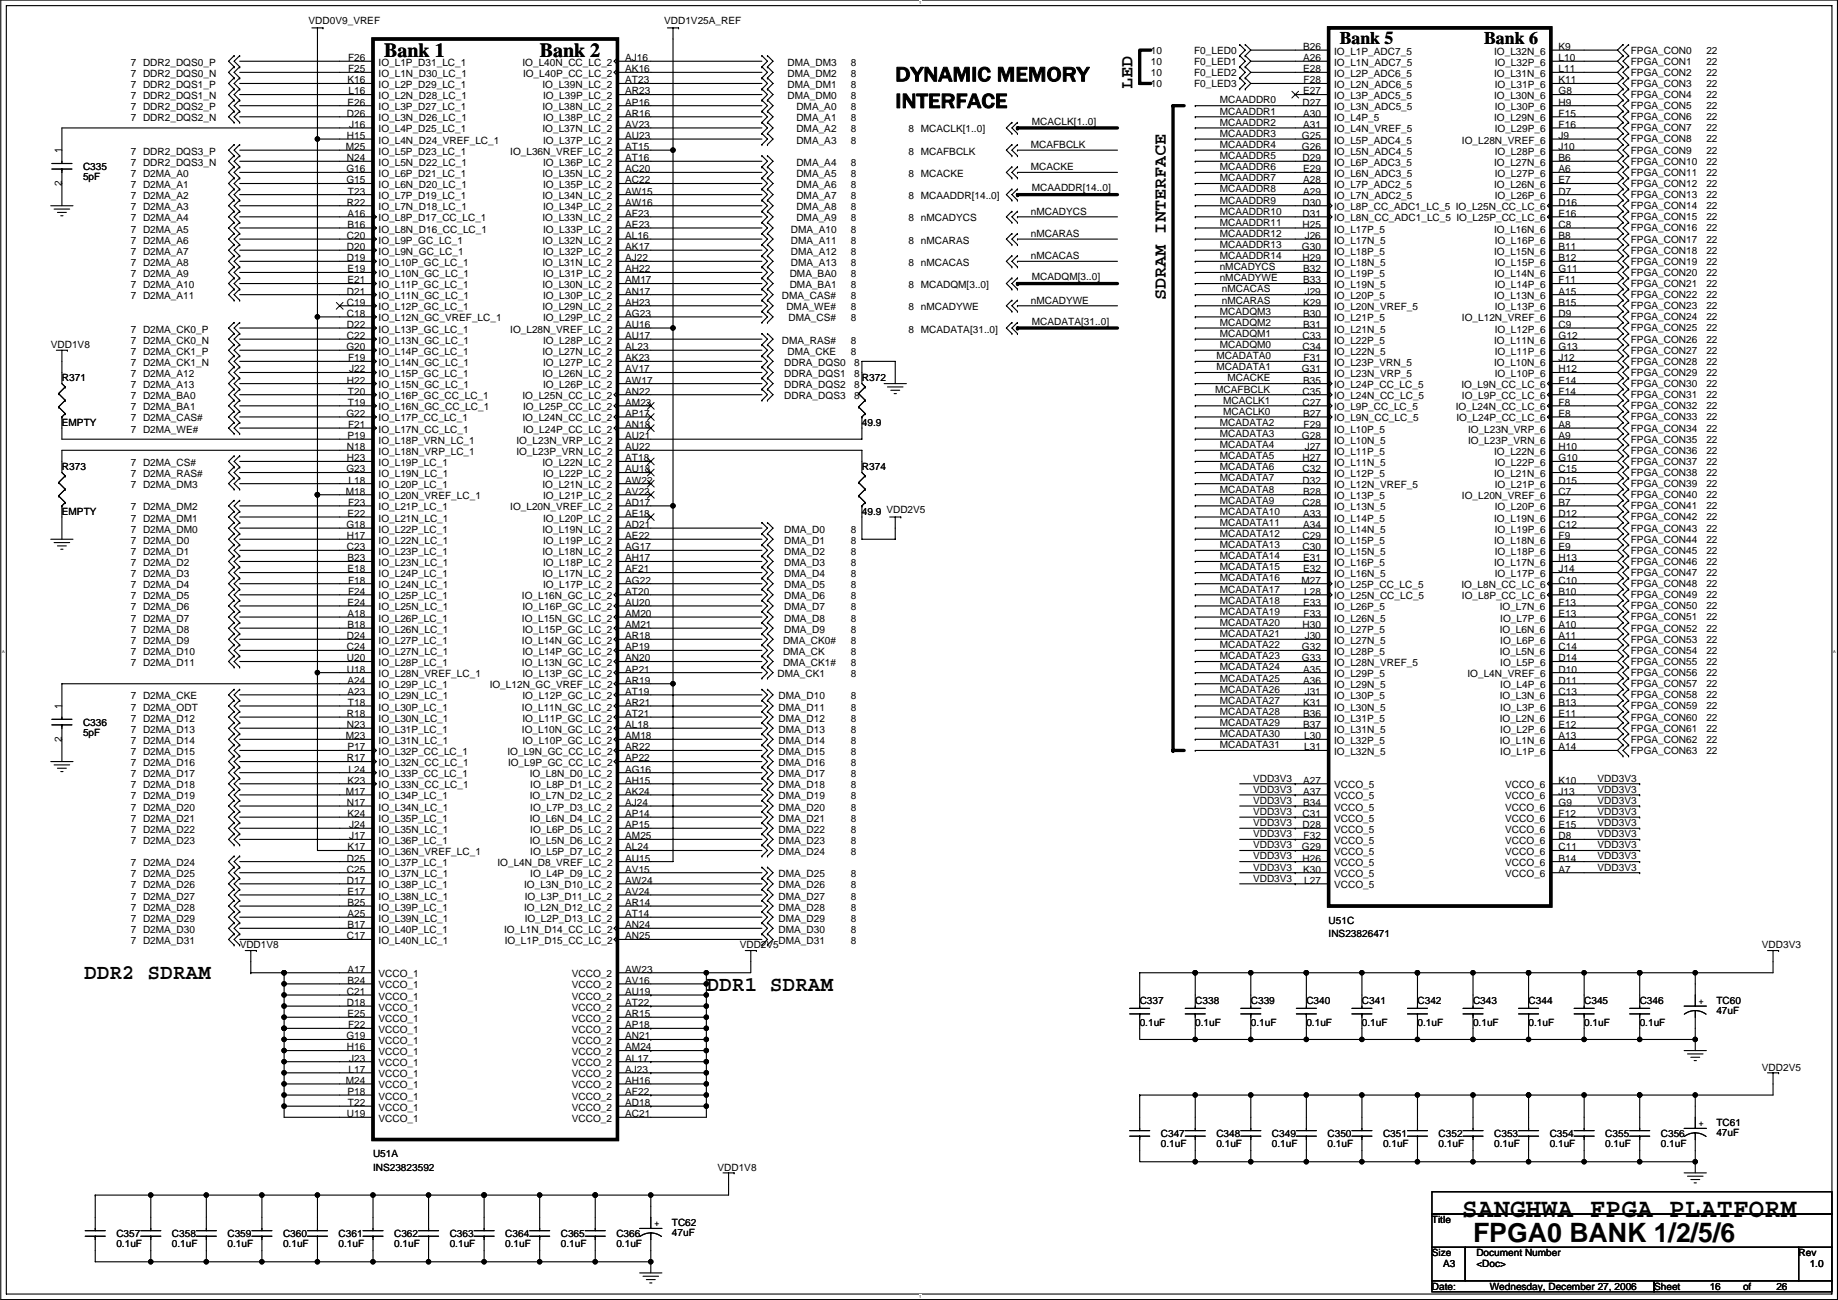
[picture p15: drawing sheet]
<svg xmlns="http://www.w3.org/2000/svg" width="420mm" height="297mm" viewBox="0 0 420 297" stroke-linecap="round" stroke-linejoin="round" font-family="sans-serif">
<defs><g id="words">
<g font-size="6.1">
<text x="334.2" y="278.1">SANGHWA FPGA PLATFORM</text>
<text x="336.7" y="283.7">FPGA0 BANK 1/2/5/6</text>
</g>
<g font-size="4.8">
<text x="204.6" y="18.6">DYNAMIC MEMORY</text>
<text x="204.6" y="24.7">INTERFACE</text>
<text x="19.2" y="223.8">DDR2 SDRAM</text>
<text x="161.5" y="226.3">DDR1 SDRAM</text>
</g>
<g font-size="4.6">
<text x="87.8" y="13.1">Bank 1</text>
<text x="123.4" y="13.1">Bank 2</text>
</g>
<g font-size="4.1">
<text x="306.2" y="10.1">Bank 5</text>
<text x="339.3" y="10.1">Bank 6</text>
<text x="258.9" y="20.3" transform="rotate(-90 258.9 20.3)">LED</text>
<text x="266.5" y="68.6" transform="rotate(-90 266.5 68.6)">SDRAM INTERFACE</text>
</g>
<g font-size="2.3">
<text x="70.5" y="5.4">VDD0V9_VREF</text>
<text x="151.8" y="5.4">VDD1V25A_REF</text>
<text x="297.9" y="11.4">B26</text>
<text x="356.3" y="11.4">K9</text>
<text x="29.9" y="15">7 DDR2_DQS0_P</text>
<text x="29.9" y="17.6">7 DDR2_DQS0_N</text>
<text x="79.6" y="14">F26</text>
<text x="79.6" y="16.5">F25</text>
<text x="86.5" y="15">IO_L1P_D31_LC_1</text>
<text x="86.5" y="17.6">IO_L1N_D30_LC_1</text>
<text x="119.4" y="15">IO_L40N_CC_LC_2</text>
<text x="119.6" y="17.6">IO_L40P_CC_LC_2</text>
<text x="142.9" y="14">AJ16</text>
<text x="142.9" y="16.5">AK16</text>
<text x="180" y="17.6">DMA_DM2</text>
<text x="180" y="15">DMA_DM3</text>
<text x="194.5" y="17.6">8</text>
<text x="194.5" y="15">8</text>
<text x="263.1" y="14.8">10</text>
<text x="263.1" y="17.3">10</text>
<text x="263.1" y="12.2">10</text>
<text x="273" y="14.8">F0_LED1</text>
<text x="273" y="17.3">F0_LED2</text>
<text x="273" y="12.2">F0_LED0</text>
<text x="297.9" y="14">A26</text>
<text x="297.9" y="16.5">E28</text>
<text x="305" y="12.5">IO_L1P_ADC7_5</text>
<text x="305" y="15">IO_L1N_ADC7_5</text>
<text x="305" y="17.6">IO_L2P_ADC6_5</text>
<text x="341.6" y="17.6">IO_L31N_6</text>
<text x="341.6" y="12.5">IO_L32N_6</text>
<text x="341.7" y="15">IO_L32P_6</text>
<text x="356.3" y="14">L10</text>
<text x="356.3" y="16.5">L11</text>
<text x="372.8" y="12.2">FPGA_CON0</text>
<text x="372.8" y="14.8">FPGA_CON1</text>
<text x="372.8" y="17.3">FPGA_CON2</text>
<text x="390.1" y="12.2">22</text>
<text x="390.1" y="14.8">22</text>
<text x="390.1" y="17.3">22</text>
<text x="29.9" y="22.6">7 DDR2_DQS1_N</text>
<text x="29.9" y="20.1">7 DDR2_DQS1_P</text>
<text x="79.4" y="19">K16</text>
<text x="79.7" y="21.6">L16</text>
<text x="86.5" y="20.1">IO_L2P_D29_LC_1</text>
<text x="86.5" y="22.6">IO_L2N_D28_LC_1</text>
<text x="124" y="20.1">IO_L39N_LC_2</text>
<text x="124.1" y="22.6">IO_L39P_LC_2</text>
<text x="142.9" y="21.6">AR23</text>
<text x="142.9" y="19">AT23</text>
<text x="180" y="20.1">DMA_DM1</text>
<text x="180" y="22.6">DMA_DM0</text>
<text x="194.5" y="20.1">8</text>
<text x="194.5" y="22.6">8</text>
<text x="263.1" y="19.9">10</text>
<text x="273" y="19.9">F0_LED3</text>
<text x="278.8" y="23.6">MCAADDR0</text>
<text x="297.9" y="21.6">E27</text>
<text x="298" y="19">F28</text>
<text x="305" y="20.1">IO_L2N_ADC6_5</text>
<text x="305" y="22.6">IO_L3P_ADC5_5</text>
<text x="341.6" y="22.6">IO_L30N_6</text>
<text x="341.7" y="20.1">IO_L31P_6</text>
<text x="356.3" y="19">K11</text>
<text x="356.3" y="21.6">G8</text>
<text x="372.8" y="22.4">FPGA_CON4</text>
<text x="372.8" y="19.9">FPGA_CON3</text>
<text x="390.1" y="22.4">22</text>
<text x="390.1" y="19.9">22</text>
<text x="29.9" y="25.2">7 DDR2_DQS2_P</text>
<text x="29.9" y="27.7">7 DDR2_DQS2_N</text>
<text x="79.3" y="26.7">D26</text>
<text x="79.4" y="24.1">E26</text>
<text x="79.8" y="29.2">J16</text>
<text x="86.5" y="25.2">IO_L3P_D27_LC_1</text>
<text x="86.5" y="27.7">IO_L3N_D26_LC_1</text>
<text x="124" y="25.2">IO_L38N_LC_2</text>
<text x="124.1" y="27.7">IO_L38P_LC_2</text>
<text x="142.9" y="26.7">AR16</text>
<text x="142.9" y="29.2">AV23</text>
<text x="142.9" y="24.1">AP16</text>
<text x="182" y="25.2">DMA_A0</text>
<text x="182" y="27.7">DMA_A1</text>
<text x="194.5" y="25.2">8</text>
<text x="194.5" y="27.7">8</text>
<text x="235.9" y="28.5">MCACLK[1..0]</text>
<text x="278.8" y="26.2">MCAADDR1</text>
<text x="278.8" y="28.7">MCAADDR2</text>
<text x="297.7" y="24.1">D27</text>
<text x="297.9" y="26.7">A30</text>
<text x="297.9" y="29.2">A31</text>
<text x="305" y="25.2">IO_L3N_ADC5_5</text>
<text x="305" y="27.7">IO_L4P_5</text>
<text x="341.6" y="27.7">IO_L29N_6</text>
<text x="341.7" y="25.2">IO_L30P_6</text>
<text x="356.3" y="29.2">F16</text>
<text x="356.3" y="24.1">H9</text>
<text x="356.3" y="26.7">F15</text>
<text x="372.8" y="24.9">FPGA_CON5</text>
<text x="372.8" y="27.5">FPGA_CON6</text>
<text x="390.1" y="24.9">22</text>
<text x="390.1" y="27.5">22</text>
<text x="14.1" y="35.1" transform="rotate(-90 14.1 35.1)">1</text>
<text x="29.9" y="35.3">7 DDR2_DQS3_P</text>
<text x="79.1" y="34.3">M25</text>
<text x="79.3" y="31.7">H15</text>
<text x="86.5" y="30.3">IO_L4P_D25_LC_1</text>
<text x="86.5" y="32.8">IO_L4N_D24_VREF_LC_1</text>
<text x="86.5" y="35.3">IO_L5P_D23_LC_1</text>
<text x="116.6" y="35.3">IO_L36N_VREF_LC_2</text>
<text x="124" y="30.3">IO_L37N_LC_2</text>
<text x="124.1" y="32.8">IO_L37P_LC_2</text>
<text x="142.9" y="34.3">AT15</text>
<text x="142.9" y="31.7">AU23</text>
<text x="182" y="30.3">DMA_A2</text>
<text x="182" y="32.8">DMA_A3</text>
<text x="194.5" y="30.3">8</text>
<text x="194.5" y="32.8">8</text>
<text x="207.7" y="30.3">8 MCACLK[1..0]</text>
<text x="207.7" y="35.3">8 MCAFBCLK</text>
<text x="235.6" y="33.8">MCAFBCLK</text>
<text x="278.8" y="31.3">MCAADDR3</text>
<text x="278.8" y="33.8">MCAADDR4</text>
<text x="297.6" y="31.7">G25</text>
<text x="297.6" y="34.3">G26</text>
<text x="305" y="30.3">IO_L4N_VREF_5</text>
<text x="305" y="32.8">IO_L5P_ADC4_5</text>
<text x="305" y="35.3">IO_L5N_ADC4_5</text>
<text x="334.2" y="32.8">IO_L28N_VREF_6</text>
<text x="341.7" y="35.3">IO_L28P_6</text>
<text x="341.7" y="30.3">IO_L29P_6</text>
<text x="356.3" y="31.7">J9</text>
<text x="356.3" y="34.3">J10</text>
<text x="372.8" y="30">FPGA_CON7</text>
<text x="372.8" y="32.6">FPGA_CON8</text>
<text x="372.8" y="35.1">FPGA_CON9</text>
<text x="390.1" y="30">22</text>
<text x="390.1" y="32.6">22</text>
<text x="390.1" y="35.1">22</text>
<text x="19" y="38.9">C335</text>
<text x="19" y="41.2">5pF</text>
<text x="29.9" y="40.4">7 D2MA_A0</text>
<text x="29.9" y="37.9">7 DDR2_DQS3_N</text>
<text x="79.2" y="39.4">G16</text>
<text x="79.2" y="41.9">G15</text>
<text x="79.3" y="36.8">N24</text>
<text x="86.5" y="37.9">IO_L5N_D22_LC_1</text>
<text x="86.5" y="40.4">IO_L6P_D21_LC_1</text>
<text x="124" y="40.4">IO_L35N_LC_2</text>
<text x="124.1" y="37.9">IO_L36P_LC_2</text>
<text x="142.9" y="41.9">AC22</text>
<text x="142.9" y="36.8">AT16</text>
<text x="142.9" y="39.4">AC20</text>
<text x="182" y="40.4">DMA_A5</text>
<text x="182" y="37.9">DMA_A4</text>
<text x="194.5" y="40.4">8</text>
<text x="194.5" y="37.9">8</text>
<text x="207.7" y="40.4">8 MCACKE</text>
<text x="235.6" y="38.9">MCACKE</text>
<text x="278.8" y="36.3">MCAADDR5</text>
<text x="278.8" y="38.9">MCAADDR6</text>
<text x="278.8" y="41.4">MCAADDR7</text>
<text x="297.7" y="36.8">D29</text>
<text x="297.9" y="39.4">E29</text>
<text x="297.9" y="41.9">A28</text>
<text x="305" y="37.9">IO_L6P_ADC3_5</text>
<text x="305" y="40.4">IO_L6N_ADC3_5</text>
<text x="341.6" y="37.9">IO_L27N_6</text>
<text x="341.7" y="40.4">IO_L27P_6</text>
<text x="356.3" y="39.4">A6</text>
<text x="356.3" y="41.9">E7</text>
<text x="356.3" y="36.8">B6</text>
<text x="372.8" y="37.6">FPGA_CON10</text>
<text x="372.8" y="40.2">FPGA_CON11</text>
<text x="390.1" y="37.6">22</text>
<text x="390.1" y="40.2">22</text>
<text x="14.1" y="42.5" transform="rotate(-90 14.1 42.5)">2</text>
<text x="29.9" y="43">7 D2MA_A1</text>
<text x="29.9" y="45.5">7 D2MA_A2</text>
<text x="79.3" y="47">R22</text>
<text x="79.5" y="44.4">T23</text>
<text x="86.5" y="43">IO_L6N_D20_LC_1</text>
<text x="86.5" y="45.5">IO_L7P_D19_LC_1</text>
<text x="124" y="45.5">IO_L34N_LC_2</text>
<text x="124.1" y="43">IO_L35P_LC_2</text>
<text x="142.9" y="47">AW16</text>
<text x="142.9" y="44.4">AW15</text>
<text x="182" y="43">DMA_A6</text>
<text x="182" y="45.5">DMA_A7</text>
<text x="194.5" y="43">8</text>
<text x="194.5" y="45.5">8</text>
<text x="207.7" y="45.5">8 MCAADDR[14..0]</text>
<text x="235.9" y="43.7">MCAADDR[14..0]</text>
<text x="278.8" y="44">MCAADDR8</text>
<text x="278.8" y="46.5">MCAADDR9</text>
<text x="297.7" y="47">D30</text>
<text x="297.9" y="44.4">A29</text>
<text x="305" y="43">IO_L7P_ADC2_5</text>
<text x="305" y="45.5">IO_L7N_ADC2_5</text>
<text x="341.6" y="43">IO_L26N_6</text>
<text x="341.7" y="45.5">IO_L26P_6</text>
<text x="356.3" y="47">D16</text>
<text x="356.3" y="44.4">D7</text>
<text x="372.8" y="42.7">FPGA_CON12</text>
<text x="372.8" y="45.3">FPGA_CON13</text>
<text x="372.8" y="47.8">FPGA_CON14</text>
<text x="390.1" y="42.7">22</text>
<text x="390.1" y="45.3">22</text>
<text x="390.1" y="47.8">22</text>
<text x="29.9" y="53.1">7 D2MA_A5</text>
<text x="29.9" y="48">7 D2MA_A3</text>
<text x="29.9" y="50.6">7 D2MA_A4</text>
<text x="79.4" y="49.5">A16</text>
<text x="79.4" y="52.1">B16</text>
<text x="86.5" y="48">IO_L7N_D18_LC_1</text>
<text x="86.5" y="50.6">IO_L8P_D17_CC_LC_1</text>
<text x="86.5" y="53.1">IO_L8N_D16_CC_LC_1</text>
<text x="124" y="50.6">IO_L33N_LC_2</text>
<text x="124.1" y="53.1">IO_L33P_LC_2</text>
<text x="124.1" y="48">IO_L34P_LC_2</text>
<text x="142.9" y="52.1">AE23</text>
<text x="142.9" y="49.5">AF23</text>
<text x="180.8" y="53.1">DMA_A10</text>
<text x="182" y="48">DMA_A8</text>
<text x="182" y="50.6">DMA_A9</text>
<text x="194.5" y="53.1">8</text>
<text x="194.5" y="48">8</text>
<text x="194.5" y="50.6">8</text>
<text x="207.7" y="50.6">8 nMCADYCS</text>
<text x="235.6" y="49">nMCADYCS</text>
<text x="278.8" y="51.6">MCAADDR11</text>
<text x="278.8" y="49">MCAADDR10</text>
<text x="297.7" y="49.5">D31</text>
<text x="297.7" y="52.1">H25</text>
<text x="305" y="48">IO_L8P_CC_ADC1_LC_5 IO_L25N_CC_LC_6</text>
<text x="305" y="50.6">IO_L8N_CC_ADC1_LC_5 IO_L25P_CC_LC_6</text>
<text x="305" y="53.1">IO_L17P_5</text>
<text x="341.6" y="53.1">IO_L16N_6</text>
<text x="356.3" y="49.5">E16</text>
<text x="356.3" y="52.1">C8</text>
<text x="372.8" y="50.3">FPGA_CON15</text>
<text x="372.8" y="52.9">FPGA_CON16</text>
<text x="390.1" y="50.3">22</text>
<text x="390.1" y="52.9">22</text>
<text x="29.9" y="55.7">7 D2MA_A6</text>
<text x="29.9" y="58.2">7 D2MA_A7</text>
<text x="79.3" y="54.6">C20</text>
<text x="79.3" y="57.1">D20</text>
<text x="79.3" y="59.7">D19</text>
<text x="86.5" y="55.7">IO_L9P_GC_LC_1</text>
<text x="86.5" y="58.2">IO_L9N_GC_LC_1</text>
<text x="124" y="55.7">IO_L32N_LC_2</text>
<text x="124.1" y="58.2">IO_L32P_LC_2</text>
<text x="142.9" y="57.1">AK17</text>
<text x="142.9" y="59.7">AJ22</text>
<text x="142.9" y="54.6">AL16</text>
<text x="180.8" y="58.2">DMA_A12</text>
<text x="180.8" y="55.7">DMA_A11</text>
<text x="194.5" y="58.2">8</text>
<text x="194.5" y="55.7">8</text>
<text x="207.7" y="55.7">8 nMCARAS</text>
<text x="235.6" y="54.1">nMCARAS</text>
<text x="235.6" y="59.2">nMCACAS</text>
<text x="278.8" y="59.2">MCAADDR14</text>
<text x="278.8" y="56.7">MCAADDR13</text>
<text x="278.8" y="54.1">MCAADDR12</text>
<text x="297.6" y="57.1">G30</text>
<text x="297.7" y="59.7">H29</text>
<text x="298.2" y="54.6">J26</text>
<text x="305" y="55.7">IO_L17N_5</text>
<text x="305" y="58.2">IO_L18P_5</text>
<text x="341.6" y="58.2">IO_L15N_6</text>
<text x="341.7" y="55.7">IO_L16P_6</text>
<text x="356.3" y="59.7">B12</text>
<text x="356.3" y="54.6">B8</text>
<text x="356.3" y="57.1">B11</text>
<text x="372.8" y="55.4">FPGA_CON17</text>
<text x="372.8" y="58">FPGA_CON18</text>
<text x="390.1" y="55.4">22</text>
<text x="390.1" y="58">22</text>
<text x="29.9" y="60.7">7 D2MA_A8</text>
<text x="29.9" y="63.3">7 D2MA_A9</text>
<text x="29.9" y="65.8">7 D2MA_A10</text>
<text x="79.4" y="62.2">E19</text>
<text x="79.4" y="64.8">E21</text>
<text x="86.5" y="60.7">IO_L10P_GC_LC_1</text>
<text x="86.5" y="63.3">IO_L10N_GC_LC_1</text>
<text x="86.5" y="65.8">IO_L11P_GC_LC_1</text>
<text x="124" y="65.8">IO_L30N_LC_2</text>
<text x="124" y="60.7">IO_L31N_LC_2</text>
<text x="124.1" y="63.3">IO_L31P_LC_2</text>
<text x="142.9" y="62.2">AH22</text>
<text x="142.9" y="64.8">AM17</text>
<text x="180.5" y="63.3">DMA_BA0</text>
<text x="180.5" y="65.8">DMA_BA1</text>
<text x="180.8" y="60.7">DMA_A13</text>
<text x="194.5" y="60.7">8</text>
<text x="194.5" y="63.3">8</text>
<text x="194.5" y="65.8">8</text>
<text x="207.7" y="60.7">8 nMCACAS</text>
<text x="207.7" y="65.8">8 MCADQM[3..0]</text>
<text x="235.9" y="64">MCADQM[3..0]</text>
<text x="278.8" y="64.3">nMCADYWE</text>
<text x="278.8" y="61.7">nMCADYCS</text>
<text x="297.9" y="62.2">B32</text>
<text x="297.9" y="64.8">B33</text>
<text x="305" y="60.7">IO_L18N_5</text>
<text x="305" y="63.3">IO_L19P_5</text>
<text x="305" y="65.8">IO_L19N_5</text>
<text x="341.6" y="63.3">IO_L14N_6</text>
<text x="341.7" y="65.8">IO_L14P_6</text>
<text x="341.7" y="60.7">IO_L15P_6</text>
<text x="356.3" y="64.8">F11</text>
<text x="356.3" y="62.2">G11</text>
<text x="372.8" y="63">FPGA_CON20</text>
<text x="372.8" y="65.6">FPGA_CON21</text>
<text x="372.8" y="60.5">FPGA_CON19</text>
<text x="390.1" y="63">22</text>
<text x="390.1" y="65.6">22</text>
<text x="390.1" y="60.5">22</text>
<text x="29.9" y="68.4">7 D2MA_A11</text>
<text x="79.3" y="67.3">D21</text>
<text x="79.3" y="69.8">C19</text>
<text x="86.5" y="68.4">IO_L11N_GC_LC_1</text>
<text x="86.5" y="70.9">IO_L12P_GC_LC_1</text>
<text x="124" y="70.9">IO_L29N_LC_2</text>
<text x="124.1" y="68.4">IO_L30P_LC_2</text>
<text x="142.9" y="67.3">AN17</text>
<text x="142.9" y="69.8">AH23</text>
<text x="178.7" y="68.4">DMA_CAS#</text>
<text x="179.8" y="70.9">DMA_WE#</text>
<text x="194.5" y="68.4">8</text>
<text x="194.5" y="70.9">8</text>
<text x="207.7" y="70.9">8 nMCADYWE</text>
<text x="235.6" y="69.4">nMCADYWE</text>
<text x="278.8" y="71.9">MCADQM3</text>
<text x="279.3" y="69.4">nMCARAS</text>
<text x="279.3" y="66.8">nMCACAS</text>
<text x="297.9" y="69.8">K29</text>
<text x="298.2" y="67.3">J29</text>
<text x="305" y="68.4">IO_L20P_5</text>
<text x="305" y="70.9">IO_L20N_VREF_5</text>
<text x="341.6" y="68.4">IO_L13N_6</text>
<text x="341.7" y="70.9">IO_L13P_6</text>
<text x="356.3" y="69.8">B15</text>
<text x="356.3" y="67.3">A15</text>
<text x="372.8" y="68.1">FPGA_CON22</text>
<text x="372.8" y="70.7">FPGA_CON23</text>
<text x="390.1" y="68.1">22</text>
<text x="390.1" y="70.7">22</text>
<text x="29.9" y="76">7 D2MA_CK0_P</text>
<text x="79.3" y="72.4">C18</text>
<text x="79.3" y="74.9">D22</text>
<text x="79.3" y="77.5">C22</text>
<text x="86.5" y="73.4">IO_L12N_GC_VREF_LC_1</text>
<text x="86.5" y="76">IO_L13P_GC_LC_1</text>
<text x="116.6" y="76">IO_L28N_VREF_LC_2</text>
<text x="124.1" y="73.4">IO_L29P_LC_2</text>
<text x="142.9" y="74.9">AU16</text>
<text x="142.9" y="77.5">AU17</text>
<text x="142.9" y="72.4">AG23</text>
<text x="180.3" y="73.4">DMA_CS#</text>
<text x="194.5" y="73.4">8</text>
<text x="207.7" y="76">8 MCADATA[31..0]</text>
<text x="235.9" y="74.2">MCADATA[31..0]</text>
<text x="278.8" y="77">MCADQM1</text>
<text x="278.8" y="74.4">MCADQM2</text>
<text x="297.7" y="77.5">C33</text>
<text x="297.9" y="72.4">B30</text>
<text x="297.9" y="74.9">B31</text>
<text x="305" y="73.4">IO_L21P_5</text>
<text x="305" y="76">IO_L21N_5</text>
<text x="334.2" y="73.4">IO_L12N_VREF_6</text>
<text x="341.7" y="76">IO_L12P_6</text>
<text x="356.3" y="72.4">D9</text>
<text x="356.3" y="74.9">C9</text>
<text x="356.3" y="77.5">G12</text>
<text x="372.8" y="73.2">FPGA_CON24</text>
<text x="372.8" y="75.7">FPGA_CON25</text>
<text x="390.1" y="73.2">22</text>
<text x="390.1" y="75.7">22</text>
<text x="11.6" y="79.5">VDD1V8</text>
<text x="29.9" y="78.5">7 D2MA_CK0_N</text>
<text x="29.9" y="83.6">7 D2MA_CK1_N</text>
<text x="29.9" y="81.1">7 D2MA_CK1_P</text>
<text x="79.2" y="80">G20</text>
<text x="79.6" y="82.5">F19</text>
<text x="86.5" y="78.5">IO_L13N_GC_LC_1</text>
<text x="86.5" y="81.1">IO_L14P_GC_LC_1</text>
<text x="86.5" y="83.6">IO_L14N_GC_LC_1</text>
<text x="124" y="81.1">IO_L27N_LC_2</text>
<text x="124.1" y="83.6">IO_L27P_LC_2</text>
<text x="124.1" y="78.5">IO_L28P_LC_2</text>
<text x="142.9" y="82.5">AK23</text>
<text x="142.9" y="80">AL23</text>
<text x="178.7" y="78.5">DMA_RAS#</text>
<text x="179.2" y="83.6">DDRA_DQS0</text>
<text x="180" y="81.1">DMA_CKE</text>
<text x="194.5" y="78.5">8</text>
<text x="194.5" y="81.1">8</text>
<text x="195.2" y="83.6">8</text>
<text x="278.1" y="82.1">MCADATA0</text>
<text x="278.8" y="79.5">MCADQM0</text>
<text x="297.7" y="80">C34</text>
<text x="298" y="82.5">F31</text>
<text x="305" y="78.5">IO_L22P_5</text>
<text x="305" y="81.1">IO_L22N_5</text>
<text x="305" y="83.6">IO_L23P_VRN_5</text>
<text x="341.6" y="83.6">IO_L10N_6</text>
<text x="341.6" y="78.5">IO_L11N_6</text>
<text x="341.7" y="81.1">IO_L11P_6</text>
<text x="356.3" y="80">G13</text>
<text x="356.3" y="82.5">J12</text>
<text x="372.8" y="78.3">FPGA_CON26</text>
<text x="372.8" y="80.8">FPGA_CON27</text>
<text x="372.8" y="83.4">FPGA_CON28</text>
<text x="390.1" y="78.3">22</text>
<text x="390.1" y="80.8">22</text>
<text x="390.1" y="83.4">22</text>
<text x="14.1" y="87.2">R371</text>
<text x="29.9" y="86.1">7 D2MA_A12</text>
<text x="29.9" y="88.7">7 D2MA_A13</text>
<text x="79.3" y="87.6">H22</text>
<text x="79.8" y="85.1">J22</text>
<text x="86.5" y="86.1">IO_L15P_GC_LC_1</text>
<text x="86.5" y="88.7">IO_L15N_GC_LC_1</text>
<text x="124" y="86.1">IO_L26N_LC_2</text>
<text x="124.1" y="88.7">IO_L26P_LC_2</text>
<text x="142.9" y="87.6">AW17</text>
<text x="142.9" y="85.1">AV17</text>
<text x="179.2" y="86.1">DDRA_DQS1</text>
<text x="179.2" y="88.7">DDRA_DQS2</text>
<text x="195.2" y="86.1">8</text>
<text x="195.2" y="88.7">8</text>
<text x="197" y="87.2">R372</text>
<text x="277.8" y="89.7">MCAFBCLK</text>
<text x="278.1" y="84.6">MCADATA1</text>
<text x="280.6" y="87.1">MCACKE</text>
<text x="297.6" y="85.1">G31</text>
<text x="297.9" y="87.6">B35</text>
<text x="305" y="86.1">IO_L23N_VRP_5</text>
<text x="305" y="88.7">IO_L24P_CC_LC_5</text>
<text x="334.1" y="88.7">IO_L9N_CC_LC_6</text>
<text x="341.7" y="86.1">IO_L10P_6</text>
<text x="356.3" y="87.6">E14</text>
<text x="356.3" y="85.1">H12</text>
<text x="372.8" y="85.9">FPGA_CON29</text>
<text x="372.8" y="88.4">FPGA_CON30</text>
<text x="390.1" y="85.9">22</text>
<text x="390.1" y="88.4">22</text>
<text x="29.9" y="91.2">7 D2MA_BA0</text>
<text x="29.9" y="93.8">7 D2MA_BA1</text>
<text x="79.2" y="95.2">G22</text>
<text x="79.5" y="90.2">T20</text>
<text x="79.5" y="92.7">T19</text>
<text x="86.5" y="91.2">IO_L16P_GC_CC_LC_1</text>
<text x="86.5" y="93.8">IO_L16N_GC_CC_LC_1</text>
<text x="119.4" y="91.2">IO_L25N_CC_LC_2</text>
<text x="119.6" y="93.8">IO_L25P_CC_LC_2</text>
<text x="142.9" y="95.2">AP17</text>
<text x="142.9" y="90.2">AN22</text>
<text x="142.9" y="92.7">AM23</text>
<text x="179.2" y="91.2">DDRA_DQS3</text>
<text x="195.2" y="91.2">8</text>
<text x="279.6" y="92.2">MCACLK1</text>
<text x="279.6" y="94.8">MCACLK0</text>
<text x="297.7" y="90.2">C35</text>
<text x="297.7" y="92.7">C27</text>
<text x="297.9" y="95.2">B27</text>
<text x="305" y="91.2">IO_L24N_CC_LC_5</text>
<text x="305" y="93.8">IO_L9P_CC_LC_5</text>
<text x="332.8" y="93.8">IO_L24N_CC_LC_6</text>
<text x="334.2" y="91.2">IO_L9P_CC_LC_6</text>
<text x="356.3" y="92.7">F8</text>
<text x="356.3" y="90.2">F14</text>
<text x="356.3" y="95.2">E8</text>
<text x="372.8" y="91">FPGA_CON31</text>
<text x="372.8" y="93.5">FPGA_CON32</text>
<text x="390.1" y="91">22</text>
<text x="390.1" y="93.5">22</text>
<text x="14.1" y="97.3">EMPTY</text>
<text x="29.9" y="96.3">7 D2MA_CAS#</text>
<text x="29.9" y="98.8">7 D2MA_WE#</text>
<text x="79.4" y="100.3">P19</text>
<text x="79.6" y="97.8">F21</text>
<text x="86.5" y="96.3">IO_L17P_CC_LC_1</text>
<text x="86.5" y="98.8">IO_L17N_CC_LC_1</text>
<text x="86.5" y="101.4">IO_L18P_VRN_LC_1</text>
<text x="118" y="101.4">IO_L23N_VRP_LC_2</text>
<text x="119.4" y="96.3">IO_L24N_CC_LC_2</text>
<text x="119.6" y="98.8">IO_L24P_CC_LC_2</text>
<text x="142.9" y="100.3">AU21</text>
<text x="142.9" y="97.8">AN18</text>
<text x="197" y="97.3">49.9</text>
<text x="278.8" y="99.8">MCADATA3</text>
<text x="278.8" y="97.3">MCADATA2</text>
<text x="297.6" y="100.3">G28</text>
<text x="298" y="97.8">F29</text>
<text x="305" y="96.3">IO_L9N_CC_LC_5</text>
<text x="305" y="98.8">IO_L10P_5</text>
<text x="305" y="101.4">IO_L10N_5</text>
<text x="332.9" y="96.3">IO_L24P_CC_LC_6</text>
<text x="335.6" y="101.4">IO_L23P_VRN_6</text>
<text x="335.6" y="98.8">IO_L23N_VRP_6</text>
<text x="356.3" y="100.3">A9</text>
<text x="356.3" y="97.8">A8</text>
<text x="372.8" y="101.1">FPGA_CON35</text>
<text x="372.8" y="96.1">FPGA_CON33</text>
<text x="372.8" y="98.6">FPGA_CON34</text>
<text x="390.1" y="101.1">22</text>
<text x="390.1" y="96.1">22</text>
<text x="390.1" y="98.6">22</text>
<text x="14.1" y="107.5">R373</text>
<text x="29.9" y="106.5">7 D2MA_CS#</text>
<text x="79.2" y="107.9">G23</text>
<text x="79.3" y="102.9">N18</text>
<text x="79.3" y="105.4">H23</text>
<text x="86.5" y="103.9">IO_L18N_VRP_LC_1</text>
<text x="86.5" y="106.5">IO_L19P_LC_1</text>
<text x="118" y="103.9">IO_L23P_VRN_LC_2</text>
<text x="124" y="106.5">IO_L22N_LC_2</text>
<text x="142.9" y="107.9">AU18</text>
<text x="142.9" y="105.4">AT18</text>
<text x="142.9" y="102.9">AU22</text>
<text x="197" y="107.5">R374</text>
<text x="278.8" y="102.4">MCADATA4</text>
<text x="278.8" y="104.9">MCADATA5</text>
<text x="278.8" y="107.5">MCADATA6</text>
<text x="297.7" y="105.4">H27</text>
<text x="297.7" y="107.9">C32</text>
<text x="298.2" y="102.9">J27</text>
<text x="305" y="103.9">IO_L11P_5</text>
<text x="305" y="106.5">IO_L11N_5</text>
<text x="341.6" y="103.9">IO_L22N_6</text>
<text x="341.7" y="106.5">IO_L22P_6</text>
<text x="356.3" y="105.4">G10</text>
<text x="356.3" y="107.9">C15</text>
<text x="356.3" y="102.9">H10</text>
<text x="372.8" y="103.7">FPGA_CON36</text>
<text x="372.8" y="106.2">FPGA_CON37</text>
<text x="390.1" y="103.7">22</text>
<text x="390.1" y="106.2">22</text>
<text x="29.9" y="109">7 D2MA_RAS#</text>
<text x="29.9" y="111.5">7 D2MA_DM3</text>
<text x="79.1" y="113">M18</text>
<text x="79.7" y="110.5">L18</text>
<text x="86.5" y="109">IO_L19N_LC_1</text>
<text x="86.5" y="111.5">IO_L20P_LC_1</text>
<text x="124" y="111.5">IO_L21N_LC_2</text>
<text x="124.1" y="109">IO_L22P_LC_2</text>
<text x="142.9" y="113">AV22</text>
<text x="142.9" y="110.5">AW22</text>
<text x="278.8" y="110">MCADATA7</text>
<text x="278.8" y="112.5">MCADATA8</text>
<text x="297.7" y="110.5">D32</text>
<text x="297.9" y="113">B28</text>
<text x="305" y="109">IO_L12P_5</text>
<text x="305" y="111.5">IO_L12N_VREF_5</text>
<text x="341.6" y="109">IO_L21N_6</text>
<text x="341.7" y="111.5">IO_L21P_6</text>
<text x="356.3" y="113">C7</text>
<text x="356.3" y="110.5">D15</text>
<text x="372.8" y="113.8">FPGA_CON40</text>
<text x="372.8" y="108.8">FPGA_CON38</text>
<text x="372.8" y="111.3">FPGA_CON39</text>
<text x="390.1" y="113.8">22</text>
<text x="390.1" y="108.8">22</text>
<text x="390.1" y="111.3">22</text>
<text x="14.1" y="117.6">EMPTY</text>
<text x="29.9" y="116.6">7 D2MA_DM2</text>
<text x="29.9" y="119.2">7 D2MA_DM1</text>
<text x="79.4" y="118.1">E22</text>
<text x="79.6" y="115.6">F23</text>
<text x="86.5" y="114.1">IO_L20N_VREF_LC_1</text>
<text x="86.5" y="116.6">IO_L21P_LC_1</text>
<text x="86.5" y="119.2">IO_L21N_LC_1</text>
<text x="116.6" y="116.6">IO_L20N_VREF_LC_2</text>
<text x="124.1" y="119.2">IO_L20P_LC_2</text>
<text x="124.1" y="114.1">IO_L21P_LC_2</text>
<text x="142.9" y="115.6">AD17</text>
<text x="142.9" y="118.1">AE18</text>
<text x="197" y="117.6">49.9 VDD2V5</text>
<text x="278.8" y="115.1">MCADATA9</text>
<text x="278.8" y="117.6">MCADATA10</text>
<text x="297.7" y="115.6">C28</text>
<text x="297.9" y="118.1">A33</text>
<text x="305" y="114.1">IO_L13P_5</text>
<text x="305" y="116.6">IO_L13N_5</text>
<text x="305" y="119.2">IO_L14P_5</text>
<text x="334.2" y="114.1">IO_L20N_VREF_6</text>
<text x="341.6" y="119.2">IO_L19N_6</text>
<text x="341.7" y="116.6">IO_L20P_6</text>
<text x="356.3" y="115.6">B7</text>
<text x="356.3" y="118.1">D12</text>
<text x="372.8" y="116.4">FPGA_CON41</text>
<text x="372.8" y="118.9">FPGA_CON42</text>
<text x="390.1" y="116.4">22</text>
<text x="390.1" y="118.9">22</text>
<text x="29.9" y="124.2">7 D2MA_D0</text>
<text x="29.9" y="121.7">7 D2MA_DM0</text>
<text x="79.2" y="120.6">G18</text>
<text x="79.3" y="123.2">H17</text>
<text x="79.3" y="125.7">C23</text>
<text x="86.5" y="121.7">IO_L22P_LC_1</text>
<text x="86.5" y="124.2">IO_L22N_LC_1</text>
<text x="124" y="121.7">IO_L19N_LC_2</text>
<text x="124.1" y="124.2">IO_L19P_LC_2</text>
<text x="142.9" y="123.2">AE22</text>
<text x="142.9" y="125.7">AG17</text>
<text x="142.9" y="120.6">AD21</text>
<text x="179.2" y="121.7">DMA_D0</text>
<text x="179.2" y="124.2">DMA_D1</text>
<text x="194.5" y="121.7">8</text>
<text x="194.5" y="124.2">8</text>
<text x="278.8" y="125.2">MCADATA13</text>
<text x="278.8" y="122.7">MCADATA12</text>
<text x="278.8" y="120.2">MCADATA11</text>
<text x="297.7" y="123.2">C29</text>
<text x="297.7" y="125.7">C30</text>
<text x="297.9" y="120.6">A34</text>
<text x="305" y="121.7">IO_L14N_5</text>
<text x="305" y="124.2">IO_L15P_5</text>
<text x="341.6" y="124.2">IO_L18N_6</text>
<text x="341.7" y="121.7">IO_L19P_6</text>
<text x="356.3" y="125.7">E9</text>
<text x="356.3" y="120.6">C12</text>
<text x="356.3" y="123.2">F9</text>
<text x="372.8" y="121.5">FPGA_CON43</text>
<text x="372.8" y="124">FPGA_CON44</text>
<text x="390.1" y="121.5">22</text>
<text x="390.1" y="124">22</text>
<text x="29.9" y="126.8">7 D2MA_D1</text>
<text x="29.9" y="129.3">7 D2MA_D2</text>
<text x="29.9" y="131.9">7 D2MA_D3</text>
<text x="79.4" y="128.3">B23</text>
<text x="79.4" y="130.8">E18</text>
<text x="86.5" y="126.8">IO_L23P_LC_1</text>
<text x="86.5" y="129.3">IO_L23N_LC_1</text>
<text x="86.5" y="131.9">IO_L24P_LC_1</text>
<text x="124" y="131.9">IO_L17N_LC_2</text>
<text x="124" y="126.8">IO_L18N_LC_2</text>
<text x="124.1" y="129.3">IO_L18P_LC_2</text>
<text x="142.9" y="128.3">AH17</text>
<text x="142.9" y="130.8">AF21</text>
<text x="179.2" y="129.3">DMA_D3</text>
<text x="179.2" y="131.9">DMA_D4</text>
<text x="179.2" y="126.8">DMA_D2</text>
<text x="194.5" y="129.3">8</text>
<text x="194.5" y="131.9">8</text>
<text x="194.5" y="126.8">8</text>
<text x="278.8" y="130.3">MCADATA15</text>
<text x="278.8" y="127.8">MCADATA14</text>
<text x="297.9" y="128.3">E31</text>
<text x="297.9" y="130.8">E32</text>
<text x="305" y="126.8">IO_L15N_5</text>
<text x="305" y="129.3">IO_L16P_5</text>
<text x="305" y="131.9">IO_L16N_5</text>
<text x="341.6" y="129.3">IO_L17N_6</text>
<text x="341.7" y="131.9">IO_L17P_6</text>
<text x="341.7" y="126.8">IO_L18P_6</text>
<text x="356.3" y="130.8">J14</text>
<text x="356.3" y="128.3">H13</text>
<text x="372.8" y="126.5">FPGA_CON45</text>
<text x="372.8" y="129.1">FPGA_CON46</text>
<text x="372.8" y="131.6">FPGA_CON47</text>
<text x="390.1" y="126.5">22</text>
<text x="390.1" y="129.1">22</text>
<text x="390.1" y="131.6">22</text>
<text x="29.9" y="134.4">7 D2MA_D4</text>
<text x="29.9" y="136.9">7 D2MA_D5</text>
<text x="79.6" y="133.3">F18</text>
<text x="79.6" y="135.9">F24</text>
<text x="86.5" y="134.4">IO_L24N_LC_1</text>
<text x="86.5" y="136.9">IO_L25P_LC_1</text>
<text x="119.3" y="136.9">IO_L16N_GC_LC_2</text>
<text x="124.1" y="134.4">IO_L17P_LC_2</text>
<text x="142.9" y="135.9">AT20</text>
<text x="142.9" y="133.3">AG22</text>
<text x="179.2" y="136.9">DMA_D6</text>
<text x="179.2" y="134.4">DMA_D5</text>
<text x="194.5" y="136.9">8</text>
<text x="194.5" y="134.4">8</text>
<text x="278.8" y="137.9">MCADATA18</text>
<text x="278.8" y="132.9">MCADATA16</text>
<text x="278.8" y="135.4">MCADATA17</text>
<text x="297.5" y="133.3">M27</text>
<text x="298.1" y="135.9">L28</text>
<text x="305" y="134.4">IO_L25P_CC_LC_5</text>
<text x="305" y="136.9">IO_L25N_CC_LC_5</text>
<text x="334.1" y="134.4">IO_L8N_CC_LC_6</text>
<text x="334.2" y="136.9">IO_L8P_CC_LC_6</text>
<text x="356.3" y="135.9">B10</text>
<text x="356.3" y="133.3">C10</text>
<text x="372.8" y="134.2">FPGA_CON48</text>
<text x="372.8" y="136.7">FPGA_CON49</text>
<text x="390.1" y="134.2">22</text>
<text x="390.1" y="136.7">22</text>
<text x="29.9" y="139.5">7 D2MA_D6</text>
<text x="29.9" y="142">7 D2MA_D7</text>
<text x="79.4" y="138.4">E24</text>
<text x="79.4" y="141">A18</text>
<text x="79.4" y="143.5">B18</text>
<text x="86.5" y="139.5">IO_L25N_LC_1</text>
<text x="86.5" y="142">IO_L26P_LC_1</text>
<text x="119.3" y="142">IO_L15N_GC_LC_2</text>
<text x="119.4" y="139.5">IO_L16P_GC_LC_2</text>
<text x="142.9" y="143.5">AM21</text>
<text x="142.9" y="138.4">AU20</text>
<text x="142.9" y="141">AM20</text>
<text x="179.2" y="142">DMA_D8</text>
<text x="179.2" y="139.5">DMA_D7</text>
<text x="194.5" y="142">8</text>
<text x="194.5" y="139.5">8</text>
<text x="278.8" y="143">MCADATA20</text>
<text x="278.8" y="140.5">MCADATA19</text>
<text x="297.7" y="143.5">H30</text>
<text x="297.9" y="138.4">E33</text>
<text x="298" y="141">F33</text>
<text x="305" y="139.5">IO_L26P_5</text>
<text x="305" y="142">IO_L26N_5</text>
<text x="342.8" y="139.5">IO_L7N_6</text>
<text x="343" y="142">IO_L7P_6</text>
<text x="356.3" y="141">E13</text>
<text x="356.3" y="143.5">A10</text>
<text x="356.3" y="138.4">F13</text>
<text x="372.8" y="139.2">FPGA_CON50</text>
<text x="372.8" y="141.8">FPGA_CON51</text>
<text x="390.1" y="139.2">22</text>
<text x="390.1" y="141.8">22</text>
<text x="29.9" y="144.6">7 D2MA_D8</text>
<text x="29.9" y="147.1">7 D2MA_D9</text>
<text x="29.9" y="149.6">7 D2MA_D10</text>
<text x="79.3" y="146">D24</text>
<text x="79.3" y="148.6">C24</text>
<text x="86.5" y="144.6">IO_L26N_LC_1</text>
<text x="86.5" y="147.1">IO_L27P_LC_1</text>
<text x="86.5" y="149.6">IO_L27N_LC_1</text>
<text x="119.3" y="147.1">IO_L14N_GC_LC_2</text>
<text x="119.4" y="149.6">IO_L14P_GC_LC_2</text>
<text x="119.4" y="144.6">IO_L15P_GC_LC_2</text>
<text x="142.9" y="148.6">AP19</text>
<text x="142.9" y="146">AR18</text>
<text x="179" y="147.1">DMA_CK0#</text>
<text x="179" y="149.6">DMA_CK</text>
<text x="179.2" y="144.6">DMA_D9</text>
<text x="194.5" y="147.1">8</text>
<text x="194.5" y="144.6">8</text>
<text x="194.5" y="149.6">8</text>
<text x="278.8" y="145.6">MCADATA21</text>
<text x="278.8" y="148.1">MCADATA22</text>
<text x="297.6" y="148.6">G32</text>
<text x="298.2" y="146">J30</text>
<text x="305" y="144.6">IO_L27P_5</text>
<text x="305" y="147.1">IO_L27N_5</text>
<text x="305" y="149.6">IO_L28P_5</text>
<text x="342.8" y="149.6">IO_L5N_6</text>
<text x="342.8" y="144.6">IO_L6N_6</text>
<text x="343" y="147.1">IO_L6P_6</text>
<text x="356.3" y="146">A11</text>
<text x="356.3" y="148.6">C14</text>
<text x="372.8" y="144.3">FPGA_CON52</text>
<text x="372.8" y="146.9">FPGA_CON53</text>
<text x="372.8" y="149.4">FPGA_CON54</text>
<text x="390.1" y="144.3">22</text>
<text x="390.1" y="146.9">22</text>
<text x="390.1" y="149.4">22</text>
<text x="29.9" y="152.2">7 D2MA_D11</text>
<text x="79.3" y="151.1">U20</text>
<text x="79.3" y="153.7">U18</text>
<text x="86.5" y="152.2">IO_L28P_LC_1</text>
<text x="86.5" y="154.7">IO_L28N_VREF_LC_1</text>
<text x="119.3" y="152.2">IO_L13N_GC_LC_2</text>
<text x="119.4" y="154.7">IO_L13P_GC_LC_2</text>
<text x="142.9" y="153.7">AP21</text>
<text x="142.9" y="151.1">AN20</text>
<text x="177.7" y="154.7">DMA_CK1</text>
<text x="179" y="152.2">DMA_CK1#</text>
<text x="194.5" y="152.2">8</text>
<text x="194.5" y="154.7">8</text>
<text x="278.8" y="155.7">MCADATA25</text>
<text x="278.8" y="153.2">MCADATA24</text>
<text x="278.8" y="150.6">MCADATA23</text>
<text x="297.6" y="151.1">G33</text>
<text x="297.9" y="153.7">A35</text>
<text x="305" y="152.2">IO_L28N_VREF_5</text>
<text x="305" y="154.7">IO_L29P_5</text>
<text x="335.5" y="154.7">IO_L4N_VREF_6</text>
<text x="343" y="152.2">IO_L5P_6</text>
<text x="356.3" y="153.7">D10</text>
<text x="356.3" y="151.1">D14</text>
<text x="372.8" y="151.9">FPGA_CON55</text>
<text x="372.8" y="154.5">FPGA_CON56</text>
<text x="390.1" y="151.9">22</text>
<text x="390.1" y="154.5">22</text>
<text x="29.9" y="159.8">7 D2MA_CKE</text>
<text x="79.4" y="156.2">A24</text>
<text x="79.4" y="158.7">A23</text>
<text x="79.5" y="161.3">T18</text>
<text x="86.5" y="157.3">IO_L29P_LC_1</text>
<text x="86.5" y="159.8">IO_L29N_LC_1</text>
<text x="111.9" y="157.3">IO_L12N_GC_VREF_LC_2</text>
<text x="119.4" y="159.8">IO_L12P_GC_LC_2</text>
<text x="142.9" y="158.7">AT19</text>
<text x="142.9" y="161.3">AR21</text>
<text x="142.9" y="156.2">AR19</text>
<text x="178" y="159.8">DMA_D10</text>
<text x="194.5" y="159.8">8</text>
<text x="278.8" y="158.3">MCADATA26</text>
<text x="278.8" y="160.8">MCADATA27</text>
<text x="297.9" y="156.2">A36</text>
<text x="297.9" y="161.3">K31</text>
<text x="298.2" y="158.7">J31</text>
<text x="305" y="157.3">IO_L29N_5</text>
<text x="305" y="159.8">IO_L30P_5</text>
<text x="342.8" y="159.8">IO_L3N_6</text>
<text x="343" y="157.3">IO_L4P_6</text>
<text x="356.3" y="161.3">B13</text>
<text x="356.3" y="156.2">D11</text>
<text x="356.3" y="158.7">C13</text>
<text x="372.8" y="157">FPGA_CON57</text>
<text x="372.8" y="159.6">FPGA_CON58</text>
<text x="390.1" y="157">22</text>
<text x="390.1" y="159.6">22</text>
<text x="14.1" y="162.1" transform="rotate(-90 14.1 162.1)">1</text>
<text x="19" y="165.9">C336</text>
<text x="29.9" y="164.9">7 D2MA_D12</text>
<text x="29.9" y="167.4">7 D2MA_D13</text>
<text x="29.9" y="162.3">7 D2MA_ODT</text>
<text x="79.3" y="163.8">R18</text>
<text x="79.3" y="166.4">N23</text>
<text x="86.5" y="162.3">IO_L30P_LC_1</text>
<text x="86.5" y="164.9">IO_L30N_LC_1</text>
<text x="86.5" y="167.4">IO_L31P_LC_1</text>
<text x="119.3" y="167.4">IO_L10N_GC_LC_2</text>
<text x="119.3" y="162.3">IO_L11N_GC_LC_2</text>
<text x="119.4" y="164.9">IO_L11P_GC_LC_2</text>
<text x="142.9" y="163.8">AT21</text>
<text x="142.9" y="166.4">AL18</text>
<text x="178" y="162.3">DMA_D11</text>
<text x="178" y="164.9">DMA_D12</text>
<text x="178" y="167.4">DMA_D13</text>
<text x="194.5" y="162.3">8</text>
<text x="194.5" y="164.9">8</text>
<text x="194.5" y="167.4">8</text>
<text x="278.8" y="163.3">MCADATA28</text>
<text x="278.8" y="165.9">MCADATA29</text>
<text x="297.9" y="163.8">B36</text>
<text x="297.9" y="166.4">B37</text>
<text x="305" y="162.3">IO_L30N_5</text>
<text x="305" y="164.9">IO_L31P_5</text>
<text x="305" y="167.4">IO_L31N_5</text>
<text x="342.8" y="164.9">IO_L2N_6</text>
<text x="343" y="167.4">IO_L2P_6</text>
<text x="343" y="162.3">IO_L3P_6</text>
<text x="356.3" y="166.4">E12</text>
<text x="356.3" y="163.8">E11</text>
<text x="372.8" y="164.6">FPGA_CON60</text>
<text x="372.8" y="167.2">FPGA_CON61</text>
<text x="372.8" y="162.1">FPGA_CON59</text>
<text x="390.1" y="164.6">22</text>
<text x="390.1" y="167.2">22</text>
<text x="390.1" y="162.1">22</text>
<text x="14.1" y="169.5" transform="rotate(-90 14.1 169.5)">2</text>
<text x="19" y="168.2">5pF</text>
<text x="29.9" y="170">7 D2MA_D14</text>
<text x="29.9" y="172.5">7 D2MA_D15</text>
<text x="79.1" y="168.9">M23</text>
<text x="79.3" y="174">R17</text>
<text x="79.4" y="171.4">P17</text>
<text x="86.5" y="170">IO_L31N_LC_1</text>
<text x="86.5" y="172.5">IO_L32P_CC_LC_1</text>
<text x="116" y="172.5">IO_L9N_GC_CC_LC_2</text>
<text x="119.4" y="170">IO_L10P_GC_LC_2</text>
<text x="142.9" y="168.9">AM18</text>
<text x="142.9" y="174">AP22</text>
<text x="142.9" y="171.4">AR22</text>
<text x="178" y="170">DMA_D14</text>
<text x="178" y="172.5">DMA_D15</text>
<text x="194.5" y="170">8</text>
<text x="194.5" y="172.5">8</text>
<text x="278.8" y="171">MCADATA31</text>
<text x="278.8" y="168.4">MCADATA30</text>
<text x="298.1" y="168.9">L30</text>
<text x="298.1" y="171.4">L31</text>
<text x="305" y="170">IO_L32P_5</text>
<text x="305" y="172.5">IO_L32N_5</text>
<text x="342.8" y="170">IO_L1N_6</text>
<text x="343" y="172.5">IO_L1P_6</text>
<text x="356.3" y="171.4">A14</text>
<text x="356.3" y="168.9">A13</text>
<text x="372.8" y="169.7">FPGA_CON62</text>
<text x="372.8" y="172.3">FPGA_CON63</text>
<text x="390.1" y="169.7">22</text>
<text x="390.1" y="172.3">22</text>
<text x="29.9" y="177.6">7 D2MA_D17</text>
<text x="29.9" y="175">7 D2MA_D16</text>
<text x="79.4" y="179.1">K23</text>
<text x="79.7" y="176.5">L24</text>
<text x="86.5" y="175">IO_L32N_CC_LC_1</text>
<text x="86.5" y="177.6">IO_L33P_CC_LC_1</text>
<text x="116.1" y="175">IO_L9P_GC_CC_LC_2</text>
<text x="121.1" y="177.6">IO_L8N_D0_LC_2</text>
<text x="142.9" y="179.1">AH15</text>
<text x="142.9" y="176.5">AG16</text>
<text x="178" y="177.6">DMA_D17</text>
<text x="178" y="175">DMA_D16</text>
<text x="194.5" y="177.6">8</text>
<text x="194.5" y="175">8</text>
<text x="286.4" y="178.6">VDD3V3</text>
<text x="297.9" y="179.1">A27</text>
<text x="356.3" y="179.1">K10</text>
<text x="365.2" y="178.6">VDD3V3</text>
<text x="29.9" y="180.1">7 D2MA_D18</text>
<text x="29.9" y="182.7">7 D2MA_D19</text>
<text x="29.9" y="185.2">7 D2MA_D20</text>
<text x="79.1" y="181.6">M17</text>
<text x="79.3" y="184.1">N17</text>
<text x="86.5" y="180.1">IO_L33N_CC_LC_1</text>
<text x="86.5" y="182.7">IO_L34P_LC_1</text>
<text x="86.5" y="185.2">IO_L34N_LC_1</text>
<text x="121.1" y="182.7">IO_L7N_D2_LC_2</text>
<text x="121.2" y="185.2">IO_L7P_D3_LC_2</text>
<text x="121.2" y="180.1">IO_L8P_D1_LC_2</text>
<text x="142.9" y="184.1">AJ24</text>
<text x="142.9" y="181.6">AK24</text>
<text x="178" y="180.1">DMA_D18</text>
<text x="178" y="182.7">DMA_D19</text>
<text x="178" y="185.2">DMA_D20</text>
<text x="194.5" y="180.1">8</text>
<text x="194.5" y="182.7">8</text>
<text x="194.5" y="185.2">8</text>
<text x="286.4" y="181.1">VDD3V3</text>
<text x="286.4" y="183.7">VDD3V3</text>
<text x="297.9" y="181.6">A37</text>
<text x="297.9" y="184.1">B34</text>
<text x="305" y="180.1">VCCO_5</text>
<text x="305" y="182.7">VCCO_5</text>
<text x="305" y="185.2">VCCO_5</text>
<text x="344.1" y="185.2">VCCO_6</text>
<text x="344.1" y="182.7">VCCO_6</text>
<text x="344.1" y="180.1">VCCO_6</text>
<text x="356.3" y="184.1">G9</text>
<text x="356.3" y="181.6">J13</text>
<text x="365.2" y="181.1">VDD3V3</text>
<text x="365.2" y="183.7">VDD3V3</text>
<text x="29.9" y="187.7">7 D2MA_D21</text>
<text x="29.9" y="190.3">7 D2MA_D22</text>
<text x="79.4" y="186.7">K24</text>
<text x="79.8" y="189.2">J24</text>
<text x="79.8" y="191.8">J17</text>
<text x="86.5" y="187.7">IO_L35P_LC_1</text>
<text x="86.5" y="190.3">IO_L35N_LC_1</text>
<text x="121.1" y="187.7">IO_L6N_D4_LC_2</text>
<text x="121.2" y="190.3">IO_L6P_D5_LC_2</text>
<text x="142.9" y="189.2">AP15</text>
<text x="142.9" y="191.8">AM25</text>
<text x="142.9" y="186.7">AP14</text>
<text x="178" y="187.7">DMA_D21</text>
<text x="178" y="190.3">DMA_D22</text>
<text x="194.5" y="187.7">8</text>
<text x="194.5" y="190.3">8</text>
<text x="286.4" y="186.2">VDD3V3</text>
<text x="286.4" y="191.3">VDD3V3</text>
<text x="286.4" y="188.7">VDD3V3</text>
<text x="297.7" y="186.7">C31</text>
<text x="297.7" y="189.2">D28</text>
<text x="298" y="191.8">F32</text>
<text x="305" y="187.7">VCCO_5</text>
<text x="305" y="190.3">VCCO_5</text>
<text x="344.1" y="190.3">VCCO_6</text>
<text x="344.1" y="187.7">VCCO_6</text>
<text x="356.3" y="191.8">D8</text>
<text x="356.3" y="189.2">E15</text>
<text x="356.3" y="186.7">F12</text>
<text x="365.2" y="186.2">VDD3V3</text>
<text x="365.2" y="191.3">VDD3V3</text>
<text x="365.2" y="188.7">VDD3V3</text>
<text x="29.9" y="197.9">7 D2MA_D24</text>
<text x="29.9" y="192.8">7 D2MA_D23</text>
<text x="79.3" y="196.8">D25</text>
<text x="79.4" y="194.3">K17</text>
<text x="86.5" y="192.8">IO_L36P_LC_1</text>
<text x="86.5" y="195.4">IO_L36N_VREF_LC_1</text>
<text x="86.5" y="197.9">IO_L37P_LC_1</text>
<text x="113.7" y="197.9">IO_L4N_D8_VREF_LC_2</text>
<text x="121.1" y="192.8">IO_L5N_D6_LC_2</text>
<text x="121.2" y="195.4">IO_L5P_D7_LC_2</text>
<text x="142.9" y="196.8">AU15</text>
<text x="142.9" y="194.3">AL24</text>
<text x="178" y="195.4">DMA_D24</text>
<text x="178" y="192.8">DMA_D23</text>
<text x="194.5" y="195.4">8</text>
<text x="194.5" y="192.8">8</text>
<text x="286.4" y="196.4">VDD3V3</text>
<text x="286.4" y="193.8">VDD3V3</text>
<text x="297.6" y="194.3">G29</text>
<text x="297.7" y="196.8">H26</text>
<text x="305" y="192.8">VCCO_5</text>
<text x="305" y="195.4">VCCO_5</text>
<text x="305" y="197.9">VCCO_5</text>
<text x="344.1" y="197.9">VCCO_6</text>
<text x="344.1" y="195.4">VCCO_6</text>
<text x="344.1" y="192.8">VCCO_6</text>
<text x="356.3" y="196.8">B14</text>
<text x="356.3" y="194.3">C11</text>
<text x="365.2" y="196.4">VDD3V3</text>
<text x="365.2" y="193.8">VDD3V3</text>
<text x="29.9" y="200.4">7 D2MA_D25</text>
<text x="29.9" y="203">7 D2MA_D26</text>
<text x="79.3" y="199.4">C25</text>
<text x="79.3" y="201.9">D17</text>
<text x="86.5" y="200.4">IO_L37N_LC_1</text>
<text x="86.5" y="203">IO_L38P_LC_1</text>
<text x="119.8" y="203">IO_L3N_D10_LC_2</text>
<text x="121.2" y="200.4">IO_L4P_D9_LC_2</text>
<text x="142.9" y="201.9">AW24</text>
<text x="142.9" y="199.4">AV15</text>
<text x="178" y="200.4">DMA_D25</text>
<text x="178" y="203">DMA_D26</text>
<text x="194.5" y="200.4">8</text>
<text x="194.5" y="203">8</text>
<text x="286.4" y="201.4">VDD3V3</text>
<text x="286.4" y="198.9">VDD3V3</text>
<text x="297.9" y="199.4">K30</text>
<text x="298.1" y="201.9">L27</text>
<text x="305" y="200.4">VCCO_5</text>
<text x="305" y="203">VCCO_5</text>
<text x="344.1" y="200.4">VCCO_6</text>
<text x="356.3" y="199.4">A7</text>
<text x="365.2" y="198.9">VDD3V3</text>
<text x="29.9" y="205.5">7 D2MA_D27</text>
<text x="29.9" y="208.1">7 D2MA_D28</text>
<text x="79.4" y="204.5">E17</text>
<text x="79.4" y="207">B25</text>
<text x="79.4" y="209.5">A25</text>
<text x="86.5" y="205.5">IO_L38N_LC_1</text>
<text x="86.5" y="208.1">IO_L39P_LC_1</text>
<text x="119.8" y="208.1">IO_L2N_D12_LC_2</text>
<text x="119.9" y="205.5">IO_L3P_D11_LC_2</text>
<text x="142.9" y="209.5">AT14</text>
<text x="142.9" y="204.5">AV24</text>
<text x="142.9" y="207">AR14</text>
<text x="178" y="205.5">DMA_D27</text>
<text x="178" y="208.1">DMA_D28</text>
<text x="194.5" y="205.5">8</text>
<text x="194.5" y="208.1">8</text>
<text x="29.9" y="215.7">7 D2MA_D31</text>
<text x="29.9" y="210.6">7 D2MA_D29</text>
<text x="29.9" y="213.1">7 D2MA_D30</text>
<text x="79.3" y="214.6">C17</text>
<text x="79.4" y="212.1">B17</text>
<text x="86.5" y="210.6">IO_L39N_LC_1</text>
<text x="86.5" y="213.1">IO_L40P_LC_1</text>
<text x="86.5" y="215.7">IO_L40N_LC_1</text>
<text x="115.2" y="213.1">IO_L1N_D14_CC_LC_2</text>
<text x="115.4" y="215.7">IO_L1P_D15_CC_LC_2</text>
<text x="119.9" y="210.6">IO_L2P_D13_LC_2</text>
<text x="142.9" y="214.6">AN25</text>
<text x="142.9" y="212.1">AN24</text>
<text x="178" y="215.7">DMA_D31</text>
<text x="178" y="210.6">DMA_D29</text>
<text x="178" y="213.1">DMA_D30</text>
<text x="194.5" y="215.7">8</text>
<text x="194.5" y="210.6">8</text>
<text x="194.5" y="213.1">8</text>
<text x="303.7" y="211.1">U51C</text>
<text x="303.7" y="214.2">INS23826471</text>
<text x="54.8" y="216.7">VDD1V8</text>
<text x="169.1" y="216.7">VDD2V5</text>
<text x="402.8" y="216.7">VDD3V3</text>
<text x="79.3" y="227.3">C21</text>
<text x="79.4" y="222.2">A17</text>
<text x="79.4" y="224.8">B24</text>
<text x="86.5" y="223.3">VCCO_1</text>
<text x="86.5" y="225.8">VCCO_1</text>
<text x="130.7" y="225.8">VCCO_2</text>
<text x="130.7" y="223.3">VCCO_2</text>
<text x="142.9" y="227.3">AU19</text>
<text x="142.9" y="224.8">AV16</text>
<text x="142.9" y="222.2">AW23</text>
<text x="79.3" y="229.9">D18</text>
<text x="79.4" y="232.4">E25</text>
<text x="86.5" y="228.4">VCCO_1</text>
<text x="86.5" y="230.9">VCCO_1</text>
<text x="86.5" y="233.5">VCCO_1</text>
<text x="130.7" y="233.5">VCCO_2</text>
<text x="130.7" y="230.9">VCCO_2</text>
<text x="130.7" y="228.4">VCCO_2</text>
<text x="142.9" y="232.4">AR15</text>
<text x="142.9" y="229.9">AT22</text>
<text x="260.5" y="229.4">C337</text>
<text x="273.2" y="229.4">C338</text>
<text x="285.9" y="229.4">C339</text>
<text x="298.6" y="229.4">C340</text>
<text x="311.3" y="229.4">C341</text>
<text x="324" y="229.4">C342</text>
<text x="336.7" y="229.4">C343</text>
<text x="349.4" y="229.4">C344</text>
<text x="362.1" y="229.4">C345</text>
<text x="374.8" y="229.4">C346</text>
<text x="388.3" y="229.4">+</text>
<text x="392.4" y="229.4">TC60</text>
<text x="392.4" y="231.7">47uF</text>
<text x="79.2" y="237.5">G19</text>
<text x="79.6" y="234.9">F22</text>
<text x="86.5" y="236">VCCO_1</text>
<text x="86.5" y="238.5">VCCO_1</text>
<text x="130.7" y="238.5">VCCO_2</text>
<text x="130.7" y="236">VCCO_2</text>
<text x="142.9" y="237.5">AN21</text>
<text x="142.9" y="234.9">AP18</text>
<text x="260.5" y="234.5">0.1uF</text>
<text x="273.2" y="234.5">0.1uF</text>
<text x="285.9" y="234.5">0.1uF</text>
<text x="298.6" y="234.5">0.1uF</text>
<text x="311.3" y="234.5">0.1uF</text>
<text x="324" y="234.5">0.1uF</text>
<text x="336.7" y="234.5">0.1uF</text>
<text x="349.4" y="234.5">0.1uF</text>
<text x="362.1" y="234.5">0.1uF</text>
<text x="374.8" y="234.5">0.1uF</text>
<text x="79.3" y="240">H16</text>
<text x="79.7" y="245.1">L17</text>
<text x="79.8" y="242.6">J23</text>
<text x="86.5" y="241.1">VCCO_1</text>
<text x="86.5" y="243.6">VCCO_1</text>
<text x="130.7" y="243.6">VCCO_2</text>
<text x="130.7" y="241.1">VCCO_2</text>
<text x="142.9" y="245.1">AJ23</text>
<text x="142.9" y="242.6">AL17</text>
<text x="142.9" y="240">AM24</text>
<text x="402.8" y="244.6">VDD2V5</text>
<text x="79.1" y="247.6">M24</text>
<text x="79.4" y="250.2">P18</text>
<text x="86.5" y="246.2">VCCO_1</text>
<text x="86.5" y="248.7">VCCO_1</text>
<text x="86.5" y="251.2">VCCO_1</text>
<text x="130.7" y="251.2">VCCO_2</text>
<text x="130.7" y="248.7">VCCO_2</text>
<text x="130.7" y="246.2">VCCO_2</text>
<text x="142.9" y="250.2">AF22</text>
<text x="142.9" y="247.6">AH16</text>
<text x="79.3" y="255.3">U19</text>
<text x="79.5" y="252.7">T22</text>
<text x="86.5" y="253.8">VCCO_1</text>
<text x="86.5" y="256.3">VCCO_1</text>
<text x="130.7" y="256.3">VCCO_2</text>
<text x="130.7" y="253.8">VCCO_2</text>
<text x="142.9" y="255.3">AC21</text>
<text x="142.9" y="252.7">AD18</text>
<text x="388.3" y="257.4">+</text>
<text x="392.4" y="257.3">TC61</text>
<text x="265.4" y="259.9">C347</text>
<text x="265.4" y="262.2">0.1uF</text>
<text x="278.1" y="259.9">C348</text>
<text x="278.1" y="262.2">0.1uF</text>
<text x="290.8" y="259.9">C349</text>
<text x="290.8" y="262.2">0.1uF</text>
<text x="303.5" y="259.9">C350</text>
<text x="303.5" y="262.2">0.1uF</text>
<text x="316.2" y="259.9">C351</text>
<text x="316.2" y="262.2">0.1uF</text>
<text x="328.9" y="259.9">C352</text>
<text x="328.9" y="262.2">0.1uF</text>
<text x="341.6" y="259.9">C353</text>
<text x="341.6" y="262.2">0.1uF</text>
<text x="354.3" y="259.9">C354</text>
<text x="354.3" y="262.2">0.1uF</text>
<text x="367" y="259.9">C355</text>
<text x="367" y="262.2">0.1uF</text>
<text x="379.7" y="259.9">C356</text>
<text x="379.7" y="262.2">0.1uF</text>
<text x="392.4" y="259.6">47uF</text>
<text x="85.3" y="264.5">U51A</text>
<text x="85.3" y="267.5">INS23823592</text>
<text x="164" y="267.5">VDD1V8</text>
<text x="149.5" y="280.2">+</text>
<text x="153.6" y="280.2">TC62</text>
<text x="327.3" y="279.4">Title</text>
<text x="26.6" y="282.7">C357</text>
<text x="26.6" y="285">0.1uF</text>
<text x="39.3" y="282.7">C358</text>
<text x="39.3" y="285">0.1uF</text>
<text x="52" y="282.7">C359</text>
<text x="52" y="285">0.1uF</text>
<text x="64.7" y="282.7">C360</text>
<text x="64.7" y="285">0.1uF</text>
<text x="77.4" y="282.7">C361</text>
<text x="77.4" y="285">0.1uF</text>
<text x="90.1" y="282.7">C362</text>
<text x="90.1" y="285">0.1uF</text>
<text x="102.8" y="282.7">C363</text>
<text x="102.8" y="285">0.1uF</text>
<text x="115.5" y="282.7">C364</text>
<text x="115.5" y="285">0.1uF</text>
<text x="128.2" y="282.7">C365</text>
<text x="128.2" y="285">0.1uF</text>
<text x="140.9" y="282.7">C366</text>
<text x="140.9" y="285">0.1uF</text>
<text x="153.6" y="282.5">47uF</text>
<text x="327.3" y="287.1">Size</text>
<text x="337.5" y="287.1">Document Number</text>
<text x="411.1" y="287.1">Rev</text>
<text x="329.9" y="289.6">A3</text>
<text x="337.5" y="289.6">&lt;Doc&gt;</text>
<text x="413.7" y="289.6">1.0</text>
<text x="327.3" y="294.7">Date:</text>
<text x="340.5" y="294.7">Wednesday, December 27, 2006</text>
<text x="378.1" y="294.7">Sheet</text>
<text x="390.8" y="294.7">16</text>
<text x="398.5" y="294.7">of</text>
<text x="406.1" y="294.7">26</text>
</g>
<g font-size=".9">
<text x="210.1" y="1">1</text>
<text x=".5" y="149.3">A</text>
<text x="419.1" y="149.3">A</text>
<text x="210.1" y="296.6">1</text>
</g>
</g></defs>
<path d="M.2 0h419.8v296.9h-419.8zM1.4 1.3h417.4v294.4h-417.4z" fill="none" stroke="#000" stroke-width=".25"/>
<g fill="#fff">
<path d="M210.1 .1h.5v1h-.5z"/>
<path d="M210.1 295.8h.5v1h-.5z"/>
<path d="M.5 148.5h.6v1h-.6z"/>
<path d="M419.1 148.5h.6v1h-.6z"/>
</g>
<g fill="none" stroke="#000" stroke-width=".25">
<path d="M53.5 12.7h.1M53.5 15.3h.1M53.5 17.8h.1M53.5 12.7l-1.3 1.3 1.3 1.3M53.5 17.8l-1.3 1.3 1.3 1.2M53.5 15.3l-1.3 1.2 1.3 1.3M54.8 14h30.5M54.8 16.5h30.5M54.8 19.1h30.5M54.8 12.7h.1M54.8 15.3h.1M54.8 17.8h.1"/>
<path d="M54.8 12.7l-1.3 1.3 1.3 1.3M54.8 17.8l-1.3 1.3 1.3 1.2M54.8 15.3l-1.3 1.2 1.3 1.3M71.3 6.4h2.5M72.6 6.4v25.4h12.7M73.8 6.4h.1M141.1 14h33.1M141.1 16.5h33.1M141.1 19.1h33.1M141.1 15.8l-.7 .7 .7 .8M141.1 13.2l-.7 .8 .7 .8M152.6 6.4h2.5"/>
<path d="M153.8 6.4v27.9M155.1 6.4h.1M174.2 15.3h.1M174.2 17.8h.1M174.2 12.7h.1M174.2 12.7l1.2 1.3-1.2 1.3M174.2 15.3l1.2 1.2-1.2 1.3M174.2 17.8l1.2 1.3-1.2 1.2M175.4 15.3h.1M175.4 17.8h.1M175.4 12.7h.1M175.4 15.3l1.3 1.2-1.3 1.3"/>
<path d="M175.4 17.8l1.3 1.3-1.3 1.2M175.4 12.7l1.3 1.3-1.3 1.3M283.4 15.3h.1M283.4 12.7h.1M283.4 17.8h.1M283.4 10.2h.1M283.4 10.2l1.3 1.3-1.3 1.2M283.4 15.3l1.3 1.2-1.3 1.3M283.4 12.7l1.3 1.3-1.3 1.3M283.4 17.8l1.3 1.3-1.3 1.2M284.7 12.7h.1M284.7 15.3h.1"/>
<path d="M284.7 17.8h.1M284.7 10.2h.1M284.7 12.7l1.2 1.3M284.7 15.3l1.2 1.2M284.7 17.8l1.2 1.3M284.7 10.2l1.2 1.3M285.9 11.5h17.8M285.9 14h17.8M285.9 16.5h17.8M285.9 19.1h17.8M285.9 19.1l-1.2 1.2M285.9 11.5l-1.2 1.2"/>
<path d="M285.9 14l-1.2 1.3M285.9 16.5l-1.2 1.3M354.5 11.5h15.2M354.5 14h15.2M354.5 16.5h15.2M354.5 19.1h15.2M369.7 11.5l1.3 1.2M369.7 14l1.3 1.3M369.7 16.5l1.3 1.3M369.7 19.1l1.3 1.2M371 10.2h.1M371 12.7h.1"/>
<path d="M371 15.3h.1M371 17.8h.1M371 10.2l-1.3 1.3M371 12.7l-1.3 1.3M371 15.3l-1.3 1.2M371 17.8l-1.3 1.3M372.3 12.7h.1M372.3 10.2h.1M372.3 15.3h.1M372.3 17.8h.1M372.3 17.8l-1.3 1.3 1.3 1.2M372.3 10.2l-1.3 1.3 1.3 1.2"/>
<path d="M372.3 12.7l-1.3 1.3 1.3 1.3M372.3 15.3l-1.3 1.2 1.3 1.3M11.9 38.6h4.5M11.9 37.4h4.5M14.1 38.6v8.4M14.1 38.6h.1M53.5 20.3h.1M53.5 22.9h.1M53.5 38.1h.1M53.5 25.4h.1M53.5 28h.1M53.5 35.6h.1"/>
<path d="M53.5 33h.1M53.5 20.3l-1.3 1.3 1.3 1.3M53.5 38.1l-1.3 1.3 1.3 1.3M53.5 22.9l-1.3 1.3 1.3 1.2M53.5 25.4l-1.3 1.3 1.3 1.3M53.5 35.6l-1.3 1.3 1.3 1.2M53.5 33l-1.3 1.3 1.3 1.3M54.8 21.6h30.5M54.8 26.7h30.5M54.8 24.2h30.5M54.8 36.9h30.5M54.8 34.3h30.5"/>
<path d="M54.8 39.4h30.5M54.8 20.3h.1M54.8 22.9h.1M54.8 38.1h.1M54.8 25.4h.1M54.8 28h.1M54.8 35.6h.1M54.8 33h.1M54.8 20.3l-1.3 1.3 1.3 1.3M54.8 38.1l-1.3 1.3 1.3 1.3M54.8 22.9l-1.3 1.3 1.3 1.2M54.8 25.4l-1.3 1.3 1.3 1.3"/>
<path d="M54.8 35.6l-1.3 1.3 1.3 1.2M54.8 33l-1.3 1.3 1.3 1.3M72.6 31.8h.1M72.6 31.8v81.3M85.3 29.2h-71.2v8.2M141.1 34.3h12.7M141.1 21.6h33.1M141.1 29.2h33.1M141.1 31.8h33.1M141.1 24.2h33.1M141.1 26.7h33.1M141.1 36.9h33.1"/>
<path d="M141.1 39.4h33.1M153.8 34.3h.1M153.8 34.3v121.9M174.2 38.1h.1M174.2 22.9h.1M174.2 25.4h.1M174.2 20.3h.1M174.2 28h.1M174.2 30.5h.1M174.2 33h.1M174.2 35.6h.1M174.2 20.3l1.2 1.3-1.2 1.3"/>
<path d="M174.2 25.4l1.2 1.3-1.2 1.3M174.2 38.1l1.2 1.3-1.2 1.3M174.2 22.9l1.2 1.3-1.2 1.2M174.2 28l1.2 1.2-1.2 1.3M174.2 30.5l1.2 1.3-1.2 1.2M174.2 35.6l1.2 1.3-1.2 1.2M175.4 38.1h.1M175.4 22.9h.1M175.4 25.4h.1M175.4 20.3h.1M175.4 28h.1M175.4 30.5h.1"/>
<path d="M175.4 33h.1M175.4 35.6h.1M175.4 38.1l1.3 1.3-1.3 1.3M175.4 20.3l1.3 1.3-1.3 1.3M175.4 22.9l1.3 1.3-1.3 1.2M175.4 25.4l1.3 1.3-1.3 1.3M175.4 28l1.3 1.2-1.3 1.3M175.4 30.5l1.3 1.3-1.3 1.2M175.4 35.6l1.3 1.3-1.3 1.2M231.3 28h.1M231.3 30.5h.1M231.3 38.1h.1"/>
<path d="M231.3 33h.1M231.3 35.6h.1M231.3 33l-1.3 1.3 1.3 1.3M231.3 28l-1.3 1.2 1.3 1.3M231.3 38.1l-1.3 1.3 1.3 1.3M232.6 39.4h.1M232.6 34.3h.1M232.6 28h.1M232.6 30.5h.1M232.6 38.1h.1M232.6 33h.1M232.6 35.6h.1"/>
<path d="M232.6 39.4h22.8M232.6 34.3h22.8M232.6 33l-1.3 1.3 1.3 1.3M232.6 28l-1.3 1.2 1.3 1.3M232.6 38.1l-1.3 1.3 1.3 1.3M273.2 36.9h.1M273.2 39.4h.1M273.2 31.8h.1M273.2 34.3h.1M273.2 26.7h.1M273.2 24.2h.1M273.2 29.2h.1"/>
<path d="M273.2 36.9h30.5M273.2 39.4h30.5M273.2 31.8h30.5M273.2 34.3h30.5M273.2 26.7h30.5M273.2 24.2h30.5M273.2 29.2h30.5M283.4 20.3h.1M284.7 20.3h.1M296.1 21.6h7.6M354.5 21.6h15.2M354.5 24.2h15.2"/>
<path d="M354.5 26.7h15.2M354.5 29.2h15.2M354.5 31.8h15.2M354.5 34.3h15.2M354.5 36.9h15.2M354.5 39.4h15.2M369.7 21.6l1.3 1.3M369.7 36.9l1.3 1.2M369.7 24.2l1.3 1.2M369.7 39.4l1.3 1.3M369.7 26.7l1.3 1.3M369.7 29.2l1.3 1.3"/>
<path d="M369.7 31.8l1.3 1.2M369.7 34.3l1.3 1.3M371 20.3h.1M371 22.9h.1M371 35.6h.1M371 38.1h.1M371 25.4h.1M371 28h.1M371 30.5h.1M371 33h.1M371 20.3l-1.3 1.3M371 35.6l-1.3 1.3"/>
<path d="M371 22.9l-1.3 1.3M371 38.1l-1.3 1.3M371 25.4l-1.3 1.3M371 28l-1.3 1.2M371 30.5l-1.3 1.3M371 33l-1.3 1.3M372.3 22.9h.1M372.3 20.3h.1M372.3 38.1h.1M372.3 35.6h.1M372.3 25.4h.1M372.3 28h.1"/>
<path d="M372.3 30.5h.1M372.3 33h.1M372.3 20.3l-1.3 1.3 1.3 1.3M372.3 35.6l-1.3 1.3 1.3 1.2M372.3 22.9l-1.3 1.3 1.3 1.2M372.3 38.1l-1.3 1.3 1.3 1.3M372.3 25.4l-1.3 1.3 1.3 1.3M372.3 28l-1.3 1.2 1.3 1.3M372.3 30.5l-1.3 1.3 1.3 1.2M372.3 33l-1.3 1.3 1.3 1.3M11.6 47h5.1M12.4 47.8h3.5"/>
<path d="M13.1 48.5h2.1M13.9 49.3h.5M53.5 50.8h.1M53.5 53.4h.1M53.5 55.9h.1M53.5 40.7h.1M53.5 58.4h.1M53.5 43.2h.1M53.5 45.7h.1M53.5 48.3h.1M53.5 50.8l-1.3 1.3 1.3 1.3M53.5 53.4l-1.3 1.2 1.3 1.3"/>
<path d="M53.5 55.9l-1.3 1.3 1.3 1.2M53.5 40.7l-1.3 1.2 1.3 1.3M53.5 58.4l-1.3 1.3 1.3 1.3M53.5 43.2l-1.3 1.3 1.3 1.2M53.5 45.7l-1.3 1.3 1.3 1.3M53.5 48.3l-1.3 1.3 1.3 1.2M54.8 41.9h30.5M54.8 47h30.5M54.8 44.5h30.5M54.8 52.1h30.5M54.8 49.6h30.5M54.8 57.2h30.5"/>
<path d="M54.8 59.7h30.5M54.8 54.6h30.5M54.8 50.8h.1M54.8 53.4h.1M54.8 55.9h.1M54.8 40.7h.1M54.8 58.4h.1M54.8 43.2h.1M54.8 45.7h.1M54.8 48.3h.1M54.8 50.8l-1.3 1.3 1.3 1.3M54.8 53.4l-1.3 1.2 1.3 1.3"/>
<path d="M54.8 55.9l-1.3 1.3 1.3 1.2M54.8 40.7l-1.3 1.2 1.3 1.3M54.8 58.4l-1.3 1.3 1.3 1.3M54.8 43.2l-1.3 1.3 1.3 1.2M54.8 45.7l-1.3 1.3 1.3 1.3M54.8 48.3l-1.3 1.3 1.3 1.2M85.3 48.8l.7 .8-.7 .7M85.3 51.3l.7 .8-.7 .8M85.3 53.9l.7 .7-.7 .8M85.3 56.4l.7 .8-.7 .7M85.3 58.9l.7 .8-.7 .8M141.1 41.9h33.1"/>
<path d="M141.1 44.5h33.1M141.1 52.1h33.1M141.1 54.6h33.1M141.1 47h33.1M141.1 49.6h33.1M141.1 57.2h33.1M141.1 59.7h33.1M174.2 40.7h.1M174.2 55.9h.1M174.2 58.4h.1M174.2 43.2h.1M174.2 45.7h.1"/>
<path d="M174.2 48.3h.1M174.2 50.8h.1M174.2 53.4h.1M174.2 55.9l1.2 1.3-1.2 1.2M174.2 43.2l1.2 1.3-1.2 1.2M174.2 48.3l1.2 1.3-1.2 1.2M174.2 40.7l1.2 1.2-1.2 1.3M174.2 58.4l1.2 1.3-1.2 1.3M174.2 45.7l1.2 1.3-1.2 1.3M174.2 50.8l1.2 1.3-1.2 1.3M174.2 53.4l1.2 1.2-1.2 1.3M175.4 40.7h.1"/>
<path d="M175.4 55.9h.1M175.4 58.4h.1M175.4 43.2h.1M175.4 45.7h.1M175.4 48.3h.1M175.4 50.8h.1M175.4 53.4h.1M175.4 50.8l1.3 1.3-1.3 1.3M175.4 55.9l1.3 1.3-1.3 1.2M175.4 45.7l1.3 1.3-1.3 1.3M175.4 40.7l1.3 1.2-1.3 1.3M175.4 58.4l1.3 1.3-1.3 1.3"/>
<path d="M175.4 43.2l1.3 1.3-1.3 1.2M175.4 48.3l1.3 1.3-1.3 1.2M175.4 53.4l1.3 1.2-1.3 1.3M231.3 53.4h.1M231.3 55.9h.1M231.3 40.7h.1M231.3 43.2h.1M231.3 45.7h.1M231.3 48.3h.1M231.3 50.8h.1M231.3 58.4h.1M231.3 53.4l-1.3 1.2 1.3 1.3"/>
<path d="M231.3 43.2l-1.3 1.3 1.3 1.2M231.3 48.3l-1.3 1.3 1.3 1.2M231.3 58.4l-1.3 1.3 1.3 1.3M232.6 54.6h.1M232.6 59.7h.1M232.6 49.6h.1M232.6 53.4h.1M232.6 55.9h.1M232.6 40.7h.1M232.6 43.2h.1M232.6 45.7h.1M232.6 48.3h.1"/>
<path d="M232.6 50.8h.1M232.6 58.4h.1M232.6 59.7h22.8M232.6 54.6h22.8M232.6 49.6h22.8M232.6 53.4l-1.3 1.2 1.3 1.3M232.6 43.2l-1.3 1.3 1.3 1.2M232.6 48.3l-1.3 1.3 1.3 1.2M232.6 58.4l-1.3 1.3 1.3 1.3M273.2 59.7h.1M273.2 57.2h.1M273.2 54.6h.1"/>
<path d="M273.2 44.5h.1M273.2 47h.1M273.2 41.9h.1M273.2 52.1h.1M273.2 49.6h.1M273.2 59.7h30.5M273.2 57.2h30.5M273.2 54.6h30.5M273.2 44.5h30.5M273.2 47h30.5M273.2 41.9h30.5M273.2 52.1h30.5"/>
<path d="M273.2 49.6h30.5M303.7 46.2l.8 .8-.8 .8M303.7 48.8l.8 .8-.8 .7M354.5 41.9h15.2M354.5 44.5h15.2M354.5 47h15.2M354.5 49.6h15.2M354.5 52.1h15.2M354.5 54.6h15.2M354.5 57.2h15.2M354.5 59.7h15.2M354.5 48.8l-.8 .8 .8 .7"/>
<path d="M354.5 46.2l-.8 .8 .8 .8M369.7 49.6l1.3 1.2M369.7 52.1l1.3 1.3M369.7 54.6l1.3 1.3M369.7 41.9l1.3 1.3M369.7 57.2l1.3 1.2M369.7 44.5l1.3 1.2M369.7 59.7l1.3 1.3M369.7 47l1.3 1.3M371 48.3h.1M371 50.8h.1M371 53.4h.1"/>
<path d="M371 40.7h.1M371 55.9h.1M371 43.2h.1M371 58.4h.1M371 45.7h.1M371 48.3l-1.3 1.3M371 50.8l-1.3 1.3M371 53.4l-1.3 1.2M371 40.7l-1.3 1.2M371 55.9l-1.3 1.3M371 43.2l-1.3 1.3M371 58.4l-1.3 1.3"/>
<path d="M371 45.7l-1.3 1.3M372.3 50.8h.1M372.3 48.3h.1M372.3 53.4h.1M372.3 40.7h.1M372.3 55.9h.1M372.3 43.2h.1M372.3 58.4h.1M372.3 45.7h.1M372.3 48.3l-1.3 1.3 1.3 1.2M372.3 50.8l-1.3 1.3 1.3 1.3M372.3 53.4l-1.3 1.2 1.3 1.3"/>
<path d="M372.3 40.7l-1.3 1.2 1.3 1.3M372.3 55.9l-1.3 1.3 1.3 1.2M372.3 43.2l-1.3 1.3 1.3 1.2M372.3 58.4l-1.3 1.3 1.3 1.3M372.3 45.7l-1.3 1.3 1.3 1.3M53.5 61h.1M53.5 63.5h.1M53.5 66.1h.1M53.5 68.6h.1M53.5 76.2h.1M53.5 78.8h.1M53.5 73.7h.1"/>
<path d="M53.5 61l-1.3 1.3 1.3 1.2M53.5 63.5l-1.3 1.3 1.3 1.3M53.5 66.1l-1.3 1.2 1.3 1.3M53.5 76.2l-1.3 1.3 1.3 1.3M53.5 73.7l-1.3 1.3 1.3 1.2M53.5 78.8l-1.3 1.2 1.3 1.3M54.8 62.3h30.5M54.8 67.3h30.5M54.8 64.8h30.5M54.8 77.5h30.5M54.8 75h30.5M54.8 61h.1"/>
<path d="M54.8 63.5h.1M54.8 66.1h.1M54.8 68.6h.1M54.8 76.2h.1M54.8 78.8h.1M54.8 73.7h.1M54.8 61l-1.3 1.3 1.3 1.2M54.8 63.5l-1.3 1.3 1.3 1.3M54.8 66.1l-1.3 1.2 1.3 1.3M54.8 76.2l-1.3 1.3 1.3 1.3M54.8 73.7l-1.3 1.3 1.3 1.2M54.8 78.8l-1.3 1.2 1.3 1.3"/>
<path d="M72.6 72.4h12.7M72.6 72.4h.1M77.6 69.9h7.7M85.3 61.5l.7 .8-.7 .7M85.3 64l.7 .8-.7 .8M85.3 66.6l.7 .7-.7 .8M85.3 69.1l.7 .8-.7 .7M85.3 71.6l.7 .8-.7 .8M85.3 74.2l.7 .8-.7 .7M85.3 76.7l.7 .8-.7 .8M85.3 79.3l.7 .7-.7 .8M141.1 75h12.7"/>
<path d="M141.1 62.3h33.1M141.1 64.8h33.1M141.1 77.5h33.1M141.1 69.9h33.1M141.1 72.4h33.1M141.1 67.3h33.1M153.8 75h.1M174.2 76.2h.1M174.2 78.8h.1M174.2 61h.1M174.2 63.5h.1M174.2 66.1h.1"/>
<path d="M174.2 68.6h.1M174.2 71.1h.1M174.2 73.7h.1M174.2 78.8l1.2 1.2-1.2 1.3M174.2 61l1.2 1.3-1.2 1.2M174.2 68.6l1.2 1.3-1.2 1.2M174.2 76.2l1.2 1.3-1.2 1.3M174.2 63.5l1.2 1.3-1.2 1.3M174.2 66.1l1.2 1.2-1.2 1.3M174.2 71.1l1.2 1.3-1.2 1.3M175.4 76.2h.1M175.4 78.8h.1"/>
<path d="M175.4 61h.1M175.4 63.5h.1M175.4 66.1h.1M175.4 68.6h.1M175.4 71.1h.1M175.4 73.7h.1M175.4 76.2l1.3 1.3-1.3 1.3M175.4 63.5l1.3 1.3-1.3 1.3M175.4 78.8l1.3 1.2-1.3 1.3M175.4 61l1.3 1.3-1.3 1.2M175.4 66.1l1.3 1.2-1.3 1.3M175.4 68.6l1.3 1.3-1.3 1.2"/>
<path d="M175.4 71.1l1.3 1.3-1.3 1.3M231.3 61h.1M231.3 63.5h.1M231.3 66.1h.1M231.3 68.6h.1M231.3 71.1h.1M231.3 73.7h.1M231.3 76.2h.1M231.3 73.7l-1.3 1.3 1.3 1.2M231.3 68.6l-1.3 1.3 1.3 1.2M231.3 63.5l-1.3 1.3 1.3 1.3M232.6 69.9h.1"/>
<path d="M232.6 61h.1M232.6 63.5h.1M232.6 66.1h.1M232.6 68.6h.1M232.6 71.1h.1M232.6 73.7h.1M232.6 76.2h.1M232.6 69.9h22.8M232.6 73.7l-1.3 1.3 1.3 1.2M232.6 63.5l-1.3 1.3 1.3 1.3M232.6 68.6l-1.3 1.3 1.3 1.2M273.2 69.9h.1"/>
<path d="M273.2 67.3h.1M273.2 64.8h.1M273.2 62.3h.1M273.2 77.5h.1M273.2 75h.1M273.2 72.4h.1M273.2 69.9h30.5M273.2 67.3h30.5M273.2 64.8h30.5M273.2 62.3h30.5M273.2 77.5h30.5M273.2 75h30.5"/>
<path d="M273.2 72.4h30.5M354.5 62.3h15.2M354.5 64.8h15.2M354.5 67.3h15.2M354.5 69.9h15.2M354.5 72.4h15.2M354.5 75h15.2M354.5 77.5h15.2M369.7 62.3l1.3 1.2M369.7 77.5l1.3 1.3M369.7 64.8l1.3 1.3M369.7 67.3l1.3 1.3"/>
<path d="M369.7 69.9l1.3 1.2M369.7 72.4l1.3 1.3M369.7 75l1.3 1.2M371 61h.1M371 63.5h.1M371 76.2h.1M371 78.8h.1M371 66.1h.1M371 68.6h.1M371 71.1h.1M371 73.7h.1M371 61l-1.3 1.3"/>
<path d="M371 76.2l-1.3 1.3M371 63.5l-1.3 1.3M371 78.8l-1.3 1.2M371 66.1l-1.3 1.2M371 68.6l-1.3 1.3M371 71.1l-1.3 1.3M371 73.7l-1.3 1.3M372.3 63.5h.1M372.3 61h.1M372.3 78.8h.1M372.3 76.2h.1M372.3 66.1h.1"/>
<path d="M372.3 68.6h.1M372.3 71.1h.1M372.3 73.7h.1M372.3 61l-1.3 1.3 1.3 1.2M372.3 76.2l-1.3 1.3 1.3 1.3M372.3 63.5l-1.3 1.3 1.3 1.3M372.3 78.8l-1.3 1.2 1.3 1.3M372.3 66.1l-1.3 1.2 1.3 1.3M372.3 68.6l-1.3 1.3 1.3 1.2M372.3 71.1l-1.3 1.3 1.3 1.3M372.3 73.7l-1.3 1.3 1.3 1.2M12.9 80h2.5"/>
<path d="M13.4 89.9h.1M13.4 93h.1M13.4 89.9l1.5 1.6M13.4 93l1.5 1.5M14.1 95.3v5.1h71.2M14.1 80v7.7l.8 .7M14.1 95.3h.1M14.9 88.4h.1M14.9 91.5h.1M14.9 94.5h.1M14.9 94.5l-.8 .8M14.9 88.4l-1.5 1.5"/>
<path d="M14.9 91.5l-1.5 1.5M15.4 80h.1M53.5 83.8h.1M53.5 86.4h.1M53.5 88.9h.1M53.5 91.5h.1M53.5 94h.1M53.5 96.5h.1M53.5 99.1h.1M53.5 81.3h.1M53.5 83.8l-1.3 1.3 1.3 1.3M53.5 86.4l-1.3 1.3 1.3 1.2"/>
<path d="M53.5 88.9l-1.3 1.3 1.3 1.3M53.5 91.5l-1.3 1.2 1.3 1.3M53.5 94l-1.3 1.3 1.3 1.2M53.5 96.5l-1.3 1.3 1.3 1.3M53.5 81.3l-1.3 1.3 1.3 1.2M54.8 82.6h30.5M54.8 80h30.5M54.8 87.7h30.5M54.8 85.1h30.5M54.8 92.7h30.5M54.8 95.3h30.5M54.8 90.2h30.5"/>
<path d="M54.8 97.8h30.5M54.8 83.8h.1M54.8 86.4h.1M54.8 88.9h.1M54.8 91.5h.1M54.8 94h.1M54.8 96.5h.1M54.8 99.1h.1M54.8 81.3h.1M54.8 83.8l-1.3 1.3 1.3 1.3M54.8 86.4l-1.3 1.3 1.3 1.2M54.8 88.9l-1.3 1.3 1.3 1.3"/>
<path d="M54.8 91.5l-1.3 1.2 1.3 1.3M54.8 94l-1.3 1.3 1.3 1.2M54.8 96.5l-1.3 1.3 1.3 1.3M54.8 81.3l-1.3 1.3 1.3 1.2M85.3 81.8l.7 .8-.7 .7M85.3 84.3l.7 .8-.7 .8M85.3 86.9l.7 .8-.7 .7M85.3 89.4l.7 .8-.7 .8M85.3 92l.7 .7-.7 .8M85.3 94.5l.7 .8-.7 .7M85.3 97l.7 .8-.7 .8M141.1 82.6h33.1"/>
<path d="M141.1 85.1h33.1M141.1 80h33.1M141.1 87.7h33.1M141.1 90.2h33.1M141.1 97.8h7.7M141.1 92.7h7.7M141.1 95.3h7.7M141.1 97l-.7 .8 .7 .8M141.1 94.5l-.7 .8 .7 .7M141.1 92l-.7 .7 .7 .8M141.1 89.4l-.7 .8 .7 .8M174.2 81.3h.1"/>
<path d="M174.2 88.9h.1M174.2 91.5h.1M174.2 83.8h.1M174.2 86.4h.1M174.2 86.4l1.2 1.3-1.2 1.2M174.2 88.9l1.2 1.3-1.2 1.3M174.2 81.3l1.2 1.3-1.2 1.2M174.2 83.8l1.2 1.3-1.2 1.3M175.4 81.3h.1M175.4 88.9h.1M175.4 91.5h.1M175.4 83.8h.1"/>
<path d="M175.4 86.4h.1M175.4 81.3l1.3 1.3-1.3 1.2M175.4 86.4l1.3 1.3-1.3 1.2M175.4 88.9l1.3 1.3-1.3 1.3M175.4 83.8l1.3 1.3-1.3 1.3M196.3 89.9h.1M196.3 93h.1M196.3 89.9l1.5 1.6M196.3 93l1.5 1.5M197 95.3v5.1h-55.9M197 95.3h.1M197.8 88.4h.1"/>
<path d="M197.8 91.5h.1M197.8 94.5h.1M197.8 88.4l-1.5 1.5M197.8 91.5l-1.5 1.5M197.8 94.5l-.8 .8M202.1 87.7h5.1M202.9 88.4h3.5M203.6 89.2h2.1M204.4 89.9h.5M204.6 87.7v-5.1h-7.6v5.1l.8 .7M273.2 80h.1M273.2 97.8h.1"/>
<path d="M273.2 92.7h.1M273.2 90.2h.1M273.2 95.3h.1M273.2 85.1h.1M273.2 82.6h.1M273.2 87.7h.1M273.2 80h30.5M273.2 97.8h30.5M273.2 92.7h30.5M273.2 90.2h30.5M273.2 95.3h30.5M273.2 85.1h30.5"/>
<path d="M273.2 82.6h30.5M273.2 87.7h30.5M303.7 86.9l.8 .8-.8 .7M303.7 89.4l.8 .8-.8 .8M303.7 92l.8 .7-.8 .8M303.7 94.5l.8 .8-.8 .7M354.5 80h15.2M354.5 82.6h15.2M354.5 85.1h15.2M354.5 87.7h15.2M354.5 90.2h15.2M354.5 92.7h15.2"/>
<path d="M354.5 95.3h15.2M354.5 97.8h15.2M354.5 94.5l-.8 .8 .8 .7M354.5 92l-.8 .7 .8 .8M354.5 89.4l-.8 .8 .8 .8M354.5 86.9l-.8 .8 .8 .7M369.7 80l1.3 1.3M369.7 90.2l1.3 1.3M369.7 92.7l1.3 1.3M369.7 82.6l1.3 1.2M369.7 95.3l1.3 1.2M369.7 85.1l1.3 1.3"/>
<path d="M369.7 97.8l1.3 1.3M369.7 87.7l1.3 1.2M371 99.1h.1M371 81.3h.1M371 88.9h.1M371 91.5h.1M371 94h.1M371 83.8h.1M371 96.5h.1M371 86.4h.1M371 99.1l-1.3 1.3M371 88.9l-1.3 1.3"/>
<path d="M371 91.5l-1.3 1.2M371 81.3l-1.3 1.3M371 94l-1.3 1.3M371 83.8l-1.3 1.3M371 96.5l-1.3 1.3M371 86.4l-1.3 1.3M372.3 99.1h.1M372.3 81.3h.1M372.3 91.5h.1M372.3 88.9h.1M372.3 94h.1M372.3 83.8h.1"/>
<path d="M372.3 96.5h.1M372.3 86.4h.1M372.3 99.1l-1.3 1.3 1.3 1.2M372.3 88.9l-1.3 1.3 1.3 1.3M372.3 91.5l-1.3 1.2 1.3 1.3M372.3 81.3l-1.3 1.3 1.3 1.2M372.3 94l-1.3 1.3 1.3 1.2M372.3 83.8l-1.3 1.3 1.3 1.3M372.3 96.5l-1.3 1.3 1.3 1.3M372.3 86.4l-1.3 1.3 1.3 1.2M13.4 110.3h.1M13.4 113.3h.1"/>
<path d="M13.4 110.3l1.5 1.5M13.4 113.3l1.5 1.5M14.1 115.6v7.6M14.1 115.6h.1M14.9 108.7h.1M14.9 111.8h.1M14.9 114.8h.1M14.9 114.8l-.8 .8M14.9 108.7l-1.5 1.6M14.9 111.8l-1.5 1.5M53.5 106.7h.1M53.5 109.2h.1"/>
<path d="M53.5 114.3h.1M53.5 116.9h.1M53.5 119.4h.1M53.5 104.2h.1M53.5 111.8h.1M53.5 106.7l-1.3 1.3 1.3 1.2M53.5 114.3l-1.3 1.3 1.3 1.3M53.5 116.9l-1.3 1.2 1.3 1.3M53.5 119.4l-1.3 1.3 1.3 1.2M53.5 104.2l-1.3 1.2 1.3 1.3M53.5 109.2l-1.3 1.3 1.3 1.3M54.8 118.1h30.5"/>
<path d="M54.8 115.6h30.5M54.8 108h30.5M54.8 110.5h30.5M54.8 105.4h30.5M54.8 106.7h.1M54.8 109.2h.1M54.8 114.3h.1M54.8 116.9h.1M54.8 119.4h.1M54.8 104.2h.1M54.8 111.8h.1M54.8 106.7l-1.3 1.3 1.3 1.2"/>
<path d="M54.8 114.3l-1.3 1.3 1.3 1.3M54.8 116.9l-1.3 1.2 1.3 1.3M54.8 119.4l-1.3 1.3 1.3 1.2M54.8 104.2l-1.3 1.2 1.3 1.3M54.8 109.2l-1.3 1.3 1.3 1.3M72.6 113.1h12.7M72.6 113.1v40.6h12.7M72.6 113.1h.1M85.3 102.9h-71.2v5.1l.8 .7M141.1 115.6h12.7M141.1 102.9h55.9v5.1l.8 .7M141.1 105.4h7.7"/>
<path d="M141.1 110.5h7.7M141.1 108h7.7M141.1 118.1h7.7M141.1 113.1h7.7M153.8 115.6h.1M174.2 119.4h.1M174.2 119.4l1.2 1.3-1.2 1.2M175.4 119.4h.1M175.4 119.4l1.3 1.3-1.3 1.2M196.3 110.3h.1M196.3 113.3h.1M196.3 110.3l1.5 1.5"/>
<path d="M196.3 113.3l1.5 1.5M197 115.6v7.6h7.6v-5.1M197 115.6h.1M197.8 108.7h.1M197.8 111.8h.1M197.8 114.8h.1M197.8 114.8l-.8 .8M197.8 108.7l-1.5 1.6M197.8 111.8l-1.5 1.5M203.4 118.1h2.5M205.9 118.1h.1M273.2 102.9h.1"/>
<path d="M273.2 105.4h.1M273.2 100.4h.1M273.2 110.5h.1M273.2 108h.1M273.2 115.6h.1M273.2 118.1h.1M273.2 113.1h.1M273.2 102.9h30.5M273.2 105.4h30.5M273.2 100.4h30.5M273.2 110.5h30.5M273.2 108h30.5"/>
<path d="M273.2 115.6h30.5M273.2 118.1h30.5M273.2 113.1h30.5M354.5 100.4h15.2M354.5 102.9h15.2M354.5 105.4h15.2M354.5 108h15.2M354.5 110.5h15.2M354.5 113.1h15.2M354.5 115.6h15.2M354.5 118.1h15.2M369.7 113.1l1.3 1.2"/>
<path d="M369.7 100.4l1.3 1.2M369.7 115.6l1.3 1.3M369.7 102.9l1.3 1.3M369.7 118.1l1.3 1.3M369.7 105.4l1.3 1.3M369.7 108l1.3 1.2M369.7 110.5l1.3 1.3M371 111.8h.1M371 114.3h.1M371 101.6h.1M371 116.9h.1M371 104.2h.1"/>
<path d="M371 119.4h.1M371 106.7h.1M371 109.2h.1M371 111.8l-1.3 1.3M371 114.3l-1.3 1.3M371 101.6l-1.3 1.3M371 116.9l-1.3 1.2M371 104.2l-1.3 1.2M371 119.4l-1.3 1.3M371 106.7l-1.3 1.3M371 109.2l-1.3 1.3M372.3 114.3h.1"/>
<path d="M372.3 111.8h.1M372.3 101.6h.1M372.3 116.9h.1M372.3 104.2h.1M372.3 119.4h.1M372.3 106.7h.1M372.3 109.2h.1M372.3 111.8l-1.3 1.3 1.3 1.2M372.3 114.3l-1.3 1.3 1.3 1.3M372.3 101.6l-1.3 1.3 1.3 1.3M372.3 116.9l-1.3 1.2 1.3 1.3M372.3 104.2l-1.3 1.2 1.3 1.3"/>
<path d="M372.3 119.4l-1.3 1.3 1.3 1.2M372.3 106.7l-1.3 1.3 1.3 1.2M372.3 109.2l-1.3 1.3 1.3 1.3M11.6 123.2h5.1M12.4 124h3.5M13.1 124.7h2.1M13.9 125.5h.5M53.5 132.1h.1M53.5 134.6h.1M53.5 137.2h.1M53.5 139.7h.1M53.5 121.9h.1"/>
<path d="M53.5 124.5h.1M53.5 127h.1M53.5 129.6h.1M53.5 132.1l-1.3 1.3 1.3 1.2M53.5 134.6l-1.3 1.3 1.3 1.3M53.5 137.2l-1.3 1.3 1.3 1.2M53.5 121.9l-1.3 1.3 1.3 1.3M53.5 139.7l-1.3 1.3 1.3 1.3M53.5 124.5l-1.3 1.3 1.3 1.2M53.5 127l-1.3 1.3 1.3 1.3M53.5 129.6l-1.3 1.2 1.3 1.3M54.8 123.2h30.5"/>
<path d="M54.8 120.7h30.5M54.8 128.3h30.5M54.8 125.8h30.5M54.8 133.4h30.5M54.8 138.5h30.5M54.8 135.9h30.5M54.8 130.8h30.5M54.8 132.1h.1M54.8 134.6h.1M54.8 137.2h.1M54.8 139.7h.1M54.8 121.9h.1"/>
<path d="M54.8 124.5h.1M54.8 127h.1M54.8 129.6h.1M54.8 132.1l-1.3 1.3 1.3 1.2M54.8 134.6l-1.3 1.3 1.3 1.3M54.8 137.2l-1.3 1.3 1.3 1.2M54.8 121.9l-1.3 1.3 1.3 1.3M54.8 139.7l-1.3 1.3 1.3 1.3M54.8 124.5l-1.3 1.3 1.3 1.2M54.8 127l-1.3 1.3 1.3 1.3M54.8 129.6l-1.3 1.2 1.3 1.3M141.1 123.2h33.1"/>
<path d="M141.1 125.8h33.1M141.1 120.7h33.1M141.1 133.4h33.1M141.1 135.9h33.1M141.1 128.3h33.1M141.1 130.8h33.1M141.1 138.5h33.1M141.1 137.7l-.7 .8 .7 .7M141.1 135.1l-.7 .8 .7 .8M174.2 134.6h.1M174.2 137.2h.1M174.2 139.7h.1"/>
<path d="M174.2 127h.1M174.2 129.6h.1M174.2 132.1h.1M174.2 121.9h.1M174.2 124.5h.1M174.2 134.6l1.2 1.3-1.2 1.3M174.2 139.7l1.2 1.3-1.2 1.3M174.2 137.2l1.2 1.3-1.2 1.2M174.2 127l1.2 1.3-1.2 1.3M174.2 129.6l1.2 1.2-1.2 1.3M174.2 132.1l1.2 1.3-1.2 1.2M174.2 121.9l1.2 1.3-1.2 1.3"/>
<path d="M174.2 124.5l1.2 1.3-1.2 1.2M175.4 134.6h.1M175.4 137.2h.1M175.4 139.7h.1M175.4 127h.1M175.4 129.6h.1M175.4 132.1h.1M175.4 121.9h.1M175.4 124.5h.1M175.4 134.6l1.3 1.3-1.3 1.3M175.4 139.7l1.3 1.3-1.3 1.3M175.4 137.2l1.3 1.3-1.3 1.2"/>
<path d="M175.4 127l1.3 1.3-1.3 1.3M175.4 129.6l1.3 1.2-1.3 1.3M175.4 132.1l1.3 1.3-1.3 1.2M175.4 121.9l1.3 1.3-1.3 1.3M175.4 124.5l1.3 1.3-1.3 1.2M273.2 125.8h.1M273.2 123.2h.1M273.2 120.7h.1M273.2 130.8h.1M273.2 128.3h.1M273.2 138.5h.1M273.2 133.4h.1"/>
<path d="M273.2 135.9h.1M273.2 125.8h30.5M273.2 123.2h30.5M273.2 120.7h30.5M273.2 130.8h30.5M273.2 128.3h30.5M273.2 138.5h30.5M273.2 133.4h30.5M273.2 135.9h30.5M303.7 132.6l.8 .8-.8 .7M303.7 135.1l.8 .8-.8 .8M354.5 120.7h15.2"/>
<path d="M354.5 123.2h15.2M354.5 125.8h15.2M354.5 128.3h15.2M354.5 130.8h15.2M354.5 133.4h15.2M354.5 135.9h15.2M354.5 138.5h15.2M354.5 135.1l-.8 .8 .8 .8M354.5 132.6l-.8 .8 .8 .7M369.7 138.5l1.3 1.2M369.7 125.8l1.3 1.2M369.7 128.3l1.3 1.3"/>
<path d="M369.7 130.8l1.3 1.3M369.7 133.4l1.3 1.2M369.7 120.7l1.3 1.2M369.7 135.9l1.3 1.3M369.7 123.2l1.3 1.3M371 137.2h.1M371 139.7h.1M371 124.5h.1M371 127h.1M371 129.6h.1M371 132.1h.1M371 134.6h.1"/>
<path d="M371 121.9h.1M371 137.2l-1.3 1.3M371 124.5l-1.3 1.3M371 139.7l-1.3 1.3M371 127l-1.3 1.3M371 129.6l-1.3 1.2M371 132.1l-1.3 1.3M371 134.6l-1.3 1.3M371 121.9l-1.3 1.3M372.3 139.7h.1M372.3 137.2h.1M372.3 127h.1"/>
<path d="M372.3 124.5h.1M372.3 129.6h.1M372.3 132.1h.1M372.3 134.6h.1M372.3 121.9h.1M372.3 137.2l-1.3 1.3 1.3 1.2M372.3 124.5l-1.3 1.3 1.3 1.2M372.3 139.7l-1.3 1.3 1.3 1.3M372.3 127l-1.3 1.3 1.3 1.3M372.3 129.6l-1.3 1.2 1.3 1.3M372.3 132.1l-1.3 1.3 1.3 1.2M372.3 134.6l-1.3 1.3 1.3 1.3"/>
<path d="M372.3 121.9l-1.3 1.3 1.3 1.3M53.5 149.9h.1M53.5 152.4h.1M53.5 142.3h.1M53.5 144.8h.1M53.5 147.3h.1M53.5 157.5h.1M53.5 149.9l-1.3 1.3 1.3 1.2M53.5 142.3l-1.3 1.2 1.3 1.3M53.5 144.8l-1.3 1.3 1.3 1.2M53.5 147.3l-1.3 1.3 1.3 1.3M53.5 157.5l-1.3 1.3 1.3 1.2"/>
<path d="M54.8 143.5h30.5M54.8 141h30.5M54.8 158.8h30.5M54.8 148.6h30.5M54.8 151.2h30.5M54.8 146.1h30.5M54.8 149.9h.1M54.8 152.4h.1M54.8 142.3h.1M54.8 144.8h.1M54.8 147.3h.1M54.8 157.5h.1"/>
<path d="M54.8 149.9l-1.3 1.3 1.3 1.2M54.8 142.3l-1.3 1.2 1.3 1.3M54.8 144.8l-1.3 1.3 1.3 1.2M54.8 147.3l-1.3 1.3 1.3 1.3M54.8 157.5l-1.3 1.3 1.3 1.2M72.6 153.7v40.6h12.7M85.3 156.2h-71.2v8.2M141.1 156.2h12.7M141.1 143.5h33.1M141.1 146.1h33.1M141.1 141h33.1M141.1 158.8h33.1"/>
<path d="M141.1 151.2h33.1M141.1 153.7h33.1M141.1 148.6h33.1M141.1 158l-.7 .8 .7 .7M141.1 155.5l-.7 .7 .7 .8M141.1 152.9l-.7 .8 .7 .8M141.1 150.4l-.7 .8 .7 .7M141.1 147.8l-.7 .8 .7 .8M141.1 145.3l-.7 .8 .7 .7M141.1 142.8l-.7 .7 .7 .8M141.1 140.2l-.7 .8 .7 .8M153.8 156.2v40.7h-12.7"/>
<path d="M174.2 157.5h.1M174.2 149.9h.1M174.2 152.4h.1M174.2 155h.1M174.2 144.8h.1M174.2 147.3h.1M174.2 142.3h.1M174.2 157.5l1.2 1.3-1.2 1.2M174.2 149.9l1.2 1.3-1.2 1.2M174.2 152.4l1.2 1.3-1.2 1.3M174.2 144.8l1.2 1.3-1.2 1.2M174.2 147.3l1.2 1.3-1.2 1.3"/>
<path d="M174.2 142.3l1.2 1.2-1.2 1.3M175.4 157.5h.1M175.4 149.9h.1M175.4 152.4h.1M175.4 155h.1M175.4 144.8h.1M175.4 147.3h.1M175.4 142.3h.1M175.4 157.5l1.3 1.3-1.3 1.2M175.4 149.9l1.3 1.3-1.3 1.2M175.4 152.4l1.3 1.3-1.3 1.3M175.4 144.8l1.3 1.3-1.3 1.2"/>
<path d="M175.4 147.3l1.3 1.3-1.3 1.3M175.4 142.3l1.3 1.2-1.3 1.3M273.2 143.5h.1M273.2 156.2h.1M273.2 141h.1M273.2 146.1h.1M273.2 158.8h.1M273.2 153.7h.1M273.2 151.2h.1M273.2 148.6h.1M273.2 143.5h30.5M273.2 156.2h30.5"/>
<path d="M273.2 141h30.5M273.2 146.1h30.5M273.2 158.8h30.5M273.2 153.7h30.5M273.2 151.2h30.5M273.2 148.6h30.5M354.5 141h15.2M354.5 143.5h15.2M354.5 146.1h15.2M354.5 148.6h15.2M354.5 151.2h15.2M354.5 153.7h15.2"/>
<path d="M354.5 156.2h15.2M354.5 158.8h15.2M369.7 151.2l1.3 1.2M369.7 141l1.3 1.3M369.7 153.7l1.3 1.3M369.7 143.5l1.3 1.3M369.7 156.2l1.3 1.3M369.7 146.1l1.3 1.2M369.7 158.8l1.3 1.2M369.7 148.6l1.3 1.3M371 149.9h.1M371 152.4h.1"/>
<path d="M371 142.3h.1M371 155h.1M371 144.8h.1M371 157.5h.1M371 147.3h.1M371 149.9l-1.3 1.3M371 152.4l-1.3 1.3M371 142.3l-1.3 1.2M371 155l-1.3 1.2M371 144.8l-1.3 1.3M371 157.5l-1.3 1.3M371 147.3l-1.3 1.3"/>
<path d="M372.3 152.4h.1M372.3 149.9h.1M372.3 142.3h.1M372.3 155h.1M372.3 144.8h.1M372.3 157.5h.1M372.3 147.3h.1M372.3 149.9l-1.3 1.3 1.3 1.2M372.3 152.4l-1.3 1.3 1.3 1.3M372.3 142.3l-1.3 1.2 1.3 1.3M372.3 155l-1.3 1.2 1.3 1.3M372.3 144.8l-1.3 1.3 1.3 1.2"/>
<path d="M372.3 157.5l-1.3 1.3 1.3 1.2M372.3 147.3l-1.3 1.3 1.3 1.3M11.6 174h5.1M11.9 165.6h4.5M11.9 164.4h4.5M12.4 174.8h3.5M13.1 175.5h2.1M13.9 176.3h.5M14.1 165.6v8.4M14.1 165.6h.1M53.5 175.3h.1M53.5 177.8h.1"/>
<path d="M53.5 162.6h.1M53.5 165.1h.1M53.5 167.7h.1M53.5 170.2h.1M53.5 172.7h.1M53.5 160h.1M53.5 175.3l-1.3 1.3 1.3 1.2M53.5 177.8l-1.3 1.3 1.3 1.3M53.5 162.6l-1.3 1.3 1.3 1.2M53.5 165.1l-1.3 1.3 1.3 1.3M53.5 167.7l-1.3 1.2 1.3 1.3M53.5 170.2l-1.3 1.3 1.3 1.2"/>
<path d="M53.5 172.7l-1.3 1.3 1.3 1.3M53.5 160l-1.3 1.3 1.3 1.3M54.8 163.9h30.5M54.8 161.3h30.5M54.8 168.9h30.5M54.8 166.4h30.5M54.8 174h30.5M54.8 179.1h30.5M54.8 176.6h30.5M54.8 171.5h30.5M54.8 175.3h.1M54.8 177.8h.1"/>
<path d="M54.8 162.6h.1M54.8 165.1h.1M54.8 167.7h.1M54.8 170.2h.1M54.8 172.7h.1M54.8 160h.1M54.8 175.3l-1.3 1.3 1.3 1.2M54.8 177.8l-1.3 1.3 1.3 1.3M54.8 162.6l-1.3 1.3 1.3 1.2M54.8 165.1l-1.3 1.3 1.3 1.3M54.8 167.7l-1.3 1.2 1.3 1.3M54.8 170.2l-1.3 1.3 1.3 1.2"/>
<path d="M54.8 172.7l-1.3 1.3 1.3 1.3M54.8 160l-1.3 1.3 1.3 1.3M85.3 170.7l.7 .8-.7 .7M85.3 173.2l.7 .8-.7 .8M85.3 175.8l.7 .8-.7 .7M85.3 178.3l.7 .8-.7 .8M141.1 163.9h33.1M141.1 166.4h33.1M141.1 161.3h33.1M141.1 174h33.1M141.1 176.6h33.1M141.1 168.9h33.1"/>
<path d="M141.1 171.5h33.1M141.1 179.1h33.1M141.1 173.2l-.7 .8 .7 .8M141.1 170.7l-.7 .8 .7 .7M141.1 168.2l-.7 .7 .7 .8M141.1 165.6l-.7 .8 .7 .8M141.1 163.1l-.7 .8 .7 .7M141.1 160.5l-.7 .8 .7 .8M174.2 175.3h.1M174.2 177.8h.1M174.2 160h.1M174.2 162.6h.1"/>
<path d="M174.2 165.1h.1M174.2 167.7h.1M174.2 170.2h.1M174.2 172.7h.1M174.2 175.3l1.2 1.3-1.2 1.2M174.2 160l1.2 1.3-1.2 1.3M174.2 177.8l1.2 1.3-1.2 1.3M174.2 162.6l1.2 1.3-1.2 1.2M174.2 165.1l1.2 1.3-1.2 1.3M174.2 167.7l1.2 1.2-1.2 1.3M174.2 170.2l1.2 1.3-1.2 1.2M174.2 172.7l1.2 1.3-1.2 1.3"/>
<path d="M175.4 175.3h.1M175.4 177.8h.1M175.4 160h.1M175.4 162.6h.1M175.4 165.1h.1M175.4 167.7h.1M175.4 170.2h.1M175.4 172.7h.1M175.4 175.3l1.3 1.3-1.3 1.2M175.4 160l1.3 1.3-1.3 1.3M175.4 177.8l1.3 1.3-1.3 1.3M175.4 162.6l1.3 1.3-1.3 1.2"/>
<path d="M175.4 165.1l1.3 1.3-1.3 1.3M175.4 167.7l1.3 1.2-1.3 1.3M175.4 170.2l1.3 1.3-1.3 1.2M175.4 172.7l1.3 1.3-1.3 1.3M273.2 163.9h.1M273.2 166.4h.1M273.2 171.5h.1M273.2 168.9h.1M273.2 161.3h.1M273.2 163.9h30.5M273.2 166.4h30.5M273.2 171.5h30.5"/>
<path d="M273.2 168.9h30.5M273.2 161.3h30.5M283.4 179.1h20.3M296.1 179.1h.1M354.5 161.3h15.2M354.5 163.9h15.2M354.5 166.4h15.2M354.5 168.9h15.2M354.5 171.5h15.2M354.5 179.1h20.3M369.7 163.9l1.3 1.2M369.7 166.4l1.3 1.3"/>
<path d="M369.7 168.9l1.3 1.3M369.7 171.5l1.3 1.2M369.7 161.3l1.3 1.3M371 162.6h.1M371 165.1h.1M371 167.7h.1M371 170.2h.1M371 160h.1M371 172.7h.1M371 162.6l-1.3 1.3M371 165.1l-1.3 1.3M371 167.7l-1.3 1.2"/>
<path d="M371 170.2l-1.3 1.3M371 160l-1.3 1.3M372.3 165.1h.1M372.3 162.6h.1M372.3 167.7h.1M372.3 170.2h.1M372.3 160h.1M372.3 172.7h.1M372.3 162.6l-1.3 1.3 1.3 1.2M372.3 165.1l-1.3 1.3 1.3 1.3M372.3 167.7l-1.3 1.2 1.3 1.3M372.3 170.2l-1.3 1.3 1.3 1.2"/>
<path d="M372.3 160l-1.3 1.3 1.3 1.3M374.8 179.1h.1M53.5 195.6h.1M53.5 198.1h.1M53.5 180.4h.1M53.5 182.9h.1M53.5 185.4h.1M53.5 188h.1M53.5 190.5h.1M53.5 193.1h.1M53.5 195.6l-1.3 1.3 1.3 1.2M53.5 198.1l-1.3 1.3 1.3 1.3"/>
<path d="M53.5 180.4l-1.3 1.2 1.3 1.3M53.5 182.9l-1.3 1.3 1.3 1.2M53.5 185.4l-1.3 1.3 1.3 1.3M53.5 188l-1.3 1.3 1.3 1.2M53.5 190.5l-1.3 1.3 1.3 1.3M54.8 184.2h30.5M54.8 181.6h30.5M54.8 189.3h30.5M54.8 191.8h30.5M54.8 186.7h30.5M54.8 196.9h30.5M54.8 199.4h30.5"/>
<path d="M54.8 195.6h.1M54.8 198.1h.1M54.8 180.4h.1M54.8 182.9h.1M54.8 185.4h.1M54.8 188h.1M54.8 190.5h.1M54.8 193.1h.1M54.8 195.6l-1.3 1.3 1.3 1.2M54.8 198.1l-1.3 1.3 1.3 1.3M54.8 180.4l-1.3 1.2 1.3 1.3M54.8 182.9l-1.3 1.3 1.3 1.2"/>
<path d="M54.8 185.4l-1.3 1.3 1.3 1.3M54.8 188l-1.3 1.3 1.3 1.2M54.8 190.5l-1.3 1.3 1.3 1.3M141.1 184.2h33.1M141.1 186.7h33.1M141.1 181.6h33.1M141.1 199.4h33.1M141.1 191.8h33.1M141.1 194.3h33.1M141.1 189.3h33.1M174.2 193.1h.1M174.2 195.6h.1"/>
<path d="M174.2 180.4h.1M174.2 198.1h.1M174.2 182.9h.1M174.2 185.4h.1M174.2 188h.1M174.2 190.5h.1M174.2 193.1l1.2 1.2-1.2 1.3M174.2 198.1l1.2 1.3-1.2 1.3M174.2 180.4l1.2 1.2-1.2 1.3M174.2 182.9l1.2 1.3-1.2 1.2M174.2 185.4l1.2 1.3-1.2 1.3M174.2 188l1.2 1.3-1.2 1.2"/>
<path d="M174.2 190.5l1.2 1.3-1.2 1.3M175.4 193.1h.1M175.4 195.6h.1M175.4 180.4h.1M175.4 198.1h.1M175.4 182.9h.1M175.4 185.4h.1M175.4 188h.1M175.4 190.5h.1M175.4 193.1l1.3 1.2-1.3 1.3M175.4 198.1l1.3 1.3-1.3 1.3M175.4 180.4l1.3 1.2-1.3 1.3"/>
<path d="M175.4 182.9l1.3 1.3-1.3 1.2M175.4 185.4l1.3 1.3-1.3 1.3M175.4 188l1.3 1.3-1.3 1.2M175.4 190.5l1.3 1.3-1.3 1.3M283.4 181.6h20.3M283.4 186.7h20.3M283.4 184.2h20.3M283.4 191.8h20.3M283.4 196.9h20.3M283.4 194.3h20.3M283.4 189.3h20.3M283.4 199.4h20.3"/>
<path d="M296.1 181.6h.1M296.1 186.7h.1M296.1 184.2h.1M296.1 191.8h.1M296.1 196.9h.1M296.1 194.3h.1M296.1 189.3h.1M296.1 199.4h.1M354.5 181.6h20.3M354.5 186.7h20.3M354.5 184.2h20.3M354.5 191.8h20.3"/>
<path d="M354.5 196.9h20.3M354.5 194.3h20.3M354.5 189.3h20.3M354.5 199.4h20.3M374.8 181.6h.1M374.8 186.7h.1M374.8 184.2h.1M374.8 191.8h.1M374.8 196.9h.1M374.8 194.3h.1M374.8 189.3h.1M374.8 199.4h.1"/>
<path d="M53.5 213.4h.1M53.5 215.9h.1M53.5 200.7h.1M53.5 203.2h.1M53.5 205.8h.1M53.5 208.3h.1M53.5 210.8h.1M53.5 213.4l-1.3 1.3 1.3 1.2M53.5 200.7l-1.3 1.3 1.3 1.2M53.5 203.2l-1.3 1.3 1.3 1.3M53.5 205.8l-1.3 1.2 1.3 1.3M53.5 208.3l-1.3 1.3 1.3 1.2"/>
<path d="M53.5 210.8l-1.3 1.3 1.3 1.3M54.8 204.5h30.5M54.8 209.6h30.5M54.8 207h30.5M54.8 214.7h30.5M54.8 212.1h30.5M54.8 202h30.5M54.8 213.4h.1M54.8 215.9h.1M54.8 200.7h.1M54.8 203.2h.1M54.8 205.8h.1"/>
<path d="M54.8 208.3h.1M54.8 210.8h.1M54.8 213.4l-1.3 1.3 1.3 1.2M54.8 200.7l-1.3 1.3 1.3 1.2M54.8 203.2l-1.3 1.3 1.3 1.3M54.8 205.8l-1.3 1.2 1.3 1.3M54.8 208.3l-1.3 1.3 1.3 1.2M54.8 210.8l-1.3 1.3 1.3 1.3M56.1 217.2h2.5M57.3 217.2v5.1M58.6 217.2h.1M141.1 204.5h33.1"/>
<path d="M141.1 207h33.1M141.1 202h33.1M141.1 212.1h33.1M141.1 214.7h33.1M141.1 209.6h33.1M141.1 213.9l-.7 .8 .7 .7M141.1 211.3l-.7 .8 .7 .8M170.4 217.2h2.5M171.6 217.2v5.1h-10.1M172.9 217.2h.1M174.2 213.4h.1M174.2 215.9h.1"/>
<path d="M174.2 200.7h.1M174.2 203.2h.1M174.2 205.8h.1M174.2 208.3h.1M174.2 210.8h.1M174.2 213.4l1.2 1.3-1.2 1.2M174.2 200.7l1.2 1.3-1.2 1.2M174.2 203.2l1.2 1.3-1.2 1.3M174.2 205.8l1.2 1.2-1.2 1.3M174.2 208.3l1.2 1.3-1.2 1.2M174.2 210.8l1.2 1.3-1.2 1.3M175.4 213.4h.1"/>
<path d="M175.4 215.9h.1M175.4 200.7h.1M175.4 203.2h.1M175.4 205.8h.1M175.4 208.3h.1M175.4 210.8h.1M175.4 213.4l1.3 1.3-1.3 1.2M175.4 200.7l1.3 1.3-1.3 1.2M175.4 203.2l1.3 1.3-1.3 1.3M175.4 205.8l1.3 1.2-1.3 1.3M175.4 208.3l1.3 1.3-1.3 1.2M175.4 210.8l1.3 1.3-1.3 1.3"/>
<path d="M283.4 202h20.3M296.1 202h.1M404 217.2h2.6M405.3 217.2v5.1h-43.2M406.6 217.2h.1M57.3 222.3h.1M57.3 222.3h7.6M64.9 222.3h20.4M64.9 224.8h20.4M64.9 229.9h20.4M64.9 227.4h20.4M64.9 235h.1"/>
<path d="M64.9 237.5h20.4M64.9 232.4h.1M64.9 235v20.3h20.4M64.9 232.4v2.6M64.9 237.5h.1M64.9 227.4h.1M64.9 222.3h.1M64.9 224.8h.1M64.9 229.9h.1M64.9 235h20.4M64.9 232.4h20.4M64.9 222.3v10.1"/>
<path d="M141.1 224.8h20.4M141.1 232.4h20.4M141.1 222.3h20.4M141.1 237.5h20.4M141.1 235h20.4M141.1 229.9h20.4M141.1 227.4h20.4M148.8 229.9h.1M148.8 227.4h.1M148.8 235h.1M148.8 237.5h.1M161.5 229.9v2.5"/>
<path d="M161.5 222.3h.1M161.5 232.4h.1M161.5 224.8h.1M161.5 235v5.1M161.5 227.4v2.5M161.5 222.3v5.1M161.5 232.4v2.6M258.2 231.7h4.6M258.2 230.4h4.6M260.5 231.7v5.8h12.7M260.5 231.7h.1M270.9 231.7h4.6"/>
<path d="M270.9 230.4h4.6M273.2 222.3h.1M273.2 222.3h-12.7v8.1M273.2 237.5h.1M273.2 231.7v5.8M273.2 222.3v8.1M273.2 231.7h.1M273.2 222.3h76.2M273.2 237.5h12.7M283.6 231.7h4.6M283.6 230.4h4.6M285.9 222.3v8.1"/>
<path d="M285.9 222.3h.1M285.9 231.7v5.8h12.7M285.9 231.7h.1M296.3 231.7h4.6M296.3 230.4h4.6M298.6 222.3h.1M298.6 237.5h.1M298.6 231.7v5.8M298.6 222.3v8.1M298.6 231.7h.1M298.6 237.5h12.7M309 231.7h4.6"/>
<path d="M309 230.4h4.6M311.3 222.3v8.1M311.3 222.3h.1M311.3 231.7v5.8h12.7M311.3 231.7h.1M321.7 231.7h4.6M321.7 230.4h4.6M324 222.3h.1M324 237.5h.1M324 231.7v5.8M324 222.3v8.1M324 231.7h.1"/>
<path d="M324 237.5h12.7M334.4 231.7h4.6M334.4 230.4h4.6M336.7 222.3v8.1M336.7 222.3h.1M336.7 231.7v5.8h12.7M336.7 231.7h.1M347.1 231.7h4.6M347.1 230.4h4.6M349.4 222.3h.1M349.4 237.5h.1M349.4 231.7v5.8"/>
<path d="M349.4 222.3h12.7v8.1M349.4 222.3v8.1M349.4 231.7h.1M349.4 237.5h12.7M359.8 231.7h4.6M359.8 230.4h4.6M362.1 222.3h.1M362.1 231.7v5.8M362.1 237.5h12.7M362.1 231.7h.1M372.5 231.7h4.6M372.5 230.4h4.6"/>
<path d="M374.8 222.3h.1M374.8 231.7v5.8M374.8 237.5h.1M374.8 222.3v8.1M374.8 231.7h.1M374.8 237.5h12.7M385 229.9h5.1M387.5 230.9l1.1 .1 1.4 .7M387.5 230.9l-1 .1-1.5 .7M387.5 222.3h.1M387.5 222.3v7.6M387.5 237.5v2.6"/>
<path d="M387.5 230.9v6.6M64.9 240.1h20.4M64.9 245.1h20.4M64.9 250.2h20.4M64.9 247.7h20.4M64.9 242.6h20.4M64.9 252.8h20.4M64.9 252.8h.1M64.9 245.1h.1M64.9 247.7h.1M64.9 242.6h.1M64.9 240.1h.1"/>
<path d="M64.9 250.2h.1M141.1 247.7h20.4M141.1 240.1h20.4M141.1 245.1h20.4M141.1 250.2h20.4M141.1 242.6h20.4M141.1 252.8h20.4M148.8 240.1h.1M148.8 245.1h.1M148.8 250.2h.1M148.8 242.6h.1M148.8 252.8h.1"/>
<path d="M161.5 252.8v2.5h-20.4M161.5 245.1v2.6M161.5 247.7h.1M161.5 240.1v2.5M161.5 250.2v2.6M161.5 242.6v2.5M161.5 247.7v2.5M258.2 259.6h4.6M258.2 258.3h4.6M260.5 250.2v8.1M260.5 250.2h.1M260.5 259.6v5.9h12.7"/>
<path d="M260.5 259.6h.1M260.5 250.2h12.7M270.9 259.6h4.6M270.9 258.3h4.6M273.2 250.2v8.1M273.2 259.6v5.9M273.2 250.2h12.7M273.2 259.6h.1M283.6 259.6h4.6M283.6 258.3h4.6M285.9 259.6v5.9M285.9 250.2v8.1"/>
<path d="M285.9 250.2h.1M285.9 259.6h.1M285.9 250.2h12.7M296.3 259.6h4.6M296.3 258.3h4.6M298.6 250.2h12.7M298.6 259.6v5.9M298.6 250.2h.1M298.6 250.2v8.1M298.6 259.6h.1M309 259.6h4.6M309 258.3h4.6"/>
<path d="M311.3 250.2v8.1M311.3 250.2h.1M311.3 259.6v5.9M311.3 259.6h.1M311.3 250.2h12.7M321.7 259.6h4.6M321.7 258.3h4.6M324 250.2h12.7M324 250.2h.1M324 259.6v5.9M324 250.2v8.1M324 259.6h.1"/>
<path d="M334.4 259.6h4.6M334.4 258.3h4.6M336.7 259.6v5.9M336.7 250.2h.1M336.7 250.2v8.1M336.7 259.6h.1M347.1 259.6h4.6M347.1 258.3h4.6M349.4 259.6v5.9M349.4 250.2h.1M349.4 250.2v8.1M349.4 259.6h.1"/>
<path d="M359.8 259.6h4.6M359.8 258.3h4.6M362.1 250.2v8.1M362.1 250.2h.1M362.1 259.6v5.9h12.7M362.1 259.6h.1M372.5 259.6h4.6M372.5 258.3h4.6M374.8 250.2h.1M374.8 259.6v5.9M374.8 250.2v8.1M374.8 259.6h.1"/>
<path d="M385 240.1h5.1M385 257.8h5.1M385.8 240.8h3.5M386.5 241.6h2M387.3 242.3h.5M387.5 258.8l1.1 .2 1.4 .7M387.5 258.8l-1 .2-1.5 .7M387.5 250.2v7.6M387.5 250.2h.1M387.5 258.8v6.7M404 245.1h2.6M405.3 245.1v5.1h-68.6"/>
<path d="M406.6 245.1h.1M21.8 273.1h.1M21.8 273.1v8.1M21.8 273.1h12.7M34.5 273.1v8.1M34.5 273.1h12.7M47.2 273.1h.1M47.2 273.1v8.1M47.2 273.1h12.7M59.9 273.1h.1M59.9 273.1h12.7v8.1M59.9 273.1v8.1"/>
<path d="M72.6 273.1h.1M72.6 273.1h12.7M85.3 273.1h.1M85.3 273.1h12.7M85.3 273.1v8.1M98 273.1v8.1M98 273.1h.1M98 273.1h12.7M110.7 273.1h.1M110.7 273.1h12.7v8.1M110.7 273.1v8.1M123.4 273.1h.1"/>
<path d="M136.1 273.1h.1M136.1 273.1v8.1M148.8 273.1h.1M148.8 273.1v7.6M165.3 268h2.5M166.5 268v5.1h-43.1M167.8 268h.1M273.2 265.5h.1M273.2 265.5h12.7M285.9 265.5h12.7M298.6 265.5h.1M298.6 265.5h12.7"/>
<path d="M311.3 265.5h12.7M324 265.5h.1M324 265.5h12.7M327.3 272.3h91.5v5.1h-91.5zM327.3 277.4h91.5v7.6h-91.5zM336.7 265.5h12.7M349.4 265.5h.1M349.4 265.5h12.7M374.8 265.5h.1M374.8 265.5h12.7M385 268h5.1M385.8 268.8h3.5"/>
<path d="M386.5 269.5h2M387.3 270.3h.5M387.5 265.5v2.5M19.5 282.5h4.6M19.5 281.2h4.6M21.8 282.5v5.8h12.7M21.8 282.5h.1M32.2 282.5h4.6M32.2 281.2h4.6M34.5 282.5v5.8M34.5 288.3h.1M34.5 282.5h.1"/>
<path d="M34.5 288.3h12.7M44.9 282.5h4.6M44.9 281.2h4.6M47.2 282.5v5.8M47.2 288.3h12.7M47.2 282.5h.1M57.6 282.5h4.6M57.6 281.2h4.6M59.9 282.5v5.8M59.9 288.3h.1M59.9 282.5h.1M59.9 288.3h12.7"/>
<path d="M70.3 282.5h4.6M70.3 281.2h4.6M72.6 282.5v5.8h12.7M72.6 282.5h.1M83 282.5h4.6M83 281.2h4.6M85.3 288.3h.1M85.3 282.5v5.8M85.3 282.5h.1M85.3 288.3h12.7M95.7 282.5h4.6M95.7 281.2h4.6"/>
<path d="M98 282.5v5.8h12.7M98 282.5h.1M108.4 282.5h4.6M108.4 281.2h4.6M110.7 288.3h.1M110.7 282.5v5.8M110.7 282.5h.1M110.7 288.3h12.7M121.1 282.5h4.6M121.1 281.2h4.6M123.4 282.5v5.8M123.4 288.3h12.7"/>
<path d="M123.4 282.5h.1M133.8 282.5h4.6M133.8 281.2h4.6M136.1 282.5v5.8M136.1 288.3h.1M136.1 282.5h.1M136.1 288.3h12.7M146.2 290.9h5.1M146.2 280.7h5.1M147 291.6h3.5M147.8 292.4h2M148.5 293.1h.5"/>
<path d="M148.7 281.7l1.1 .1 1.4 .7M148.7 281.7l-1 .1-1.4 .7M148.8 288.3v2.6M148.8 281.7v6.6M327.3 285h7.7v7.6h-7.7zM327.3 292.6h50.8v2.6h-50.8zM335 285h76.2v7.6h-76.2zM378.1 292.6h40.7v2.6h-40.7zM411.2 285h7.6v7.6h-7.6z"/>
</g>
<g fill="#000" stroke="#000" stroke-width=".25">
<circle cx="72.6" cy="31.8" r=".5"/>
<circle cx="153.8" cy="34.3" r=".5"/>
<circle cx="72.6" cy="72.4" r=".5"/>
<circle cx="153.8" cy="74.9" r=".5"/>
<circle cx="72.6" cy="113" r=".5"/>
<circle cx="153.8" cy="115.6" r=".5"/>
<circle cx="72.6" cy="153.7" r=".5"/>
<circle cx="153.8" cy="156.2" r=".5"/>
<circle cx="64.9" cy="222.3" r=".5"/>
<circle cx="64.9" cy="235" r=".5"/>
<circle cx="64.9" cy="224.8" r=".5"/>
<circle cx="64.9" cy="237.5" r=".5"/>
<circle cx="64.9" cy="227.3" r=".5"/>
<circle cx="64.9" cy="229.9" r=".5"/>
<circle cx="64.9" cy="232.4" r=".5"/>
<circle cx="161.5" cy="222.3" r=".5"/>
<circle cx="161.5" cy="235" r=".5"/>
<circle cx="161.5" cy="237.5" r=".5"/>
<circle cx="161.5" cy="227.3" r=".5"/>
<circle cx="161.5" cy="224.8" r=".5"/>
<circle cx="161.5" cy="232.4" r=".5"/>
<circle cx="161.5" cy="229.9" r=".5"/>
<circle cx="273.2" cy="222.3" r=".5"/>
<circle cx="273.2" cy="237.5" r=".5"/>
<circle cx="285.9" cy="222.3" r=".5"/>
<circle cx="285.9" cy="237.5" r=".5"/>
<circle cx="298.6" cy="222.3" r=".5"/>
<circle cx="298.6" cy="237.5" r=".5"/>
<circle cx="311.3" cy="222.3" r=".5"/>
<circle cx="311.3" cy="237.5" r=".5"/>
<circle cx="324" cy="222.3" r=".5"/>
<circle cx="324" cy="237.5" r=".5"/>
<circle cx="336.7" cy="222.3" r=".5"/>
<circle cx="336.7" cy="237.5" r=".5"/>
<circle cx="349.4" cy="222.3" r=".5"/>
<circle cx="349.4" cy="237.5" r=".5"/>
<circle cx="362.1" cy="222.3" r=".5"/>
<circle cx="362.1" cy="237.5" r=".5"/>
<circle cx="374.8" cy="222.3" r=".5"/>
<circle cx="374.8" cy="237.5" r=".5"/>
<circle cx="387.5" cy="222.3" r=".5"/>
<circle cx="387.5" cy="237.5" r=".5"/>
<circle cx="64.9" cy="247.7" r=".5"/>
<circle cx="64.9" cy="252.7" r=".5"/>
<circle cx="64.9" cy="250.2" r=".5"/>
<circle cx="64.9" cy="240" r=".5"/>
<circle cx="64.9" cy="245.1" r=".5"/>
<circle cx="64.9" cy="242.6" r=".5"/>
<circle cx="161.5" cy="247.7" r=".5"/>
<circle cx="161.5" cy="250.2" r=".5"/>
<circle cx="161.5" cy="252.7" r=".5"/>
<circle cx="161.5" cy="240" r=".5"/>
<circle cx="161.5" cy="242.6" r=".5"/>
<circle cx="161.5" cy="245.1" r=".5"/>
<circle cx="273.2" cy="250.2" r=".5"/>
<circle cx="285.9" cy="250.2" r=".5"/>
<circle cx="298.6" cy="250.2" r=".5"/>
<circle cx="311.3" cy="250.2" r=".5"/>
<circle cx="324" cy="250.2" r=".5"/>
<circle cx="336.7" cy="250.2" r=".5"/>
<circle cx="349.4" cy="250.2" r=".5"/>
<circle cx="362.1" cy="250.2" r=".5"/>
<circle cx="374.8" cy="250.2" r=".5"/>
<circle cx="387.5" cy="250.2" r=".5"/>
<circle cx="34.5" cy="273.1" r=".5"/>
<circle cx="47.2" cy="273.1" r=".5"/>
<circle cx="59.9" cy="273.1" r=".5"/>
<circle cx="72.6" cy="273.1" r=".5"/>
<circle cx="85.3" cy="273.1" r=".5"/>
<circle cx="98" cy="273.1" r=".5"/>
<circle cx="110.7" cy="273.1" r=".5"/>
<circle cx="123.4" cy="273.1" r=".5"/>
<circle cx="136.1" cy="273.1" r=".5"/>
<circle cx="148.8" cy="273.1" r=".5"/>
<circle cx="273.2" cy="265.4" r=".5"/>
<circle cx="285.9" cy="265.4" r=".5"/>
<circle cx="298.6" cy="265.4" r=".5"/>
<circle cx="311.3" cy="265.4" r=".5"/>
<circle cx="324" cy="265.4" r=".5"/>
<circle cx="336.7" cy="265.4" r=".5"/>
<circle cx="349.4" cy="265.4" r=".5"/>
<circle cx="362.1" cy="265.4" r=".5"/>
<circle cx="374.8" cy="265.4" r=".5"/>
<circle cx="387.5" cy="265.4" r=".5"/>
<circle cx="34.5" cy="288.3" r=".5"/>
<circle cx="47.2" cy="288.3" r=".5"/>
<circle cx="59.9" cy="288.3" r=".5"/>
<circle cx="72.6" cy="288.3" r=".5"/>
<circle cx="85.3" cy="288.3" r=".5"/>
<circle cx="98" cy="288.3" r=".5"/>
<circle cx="110.7" cy="288.3" r=".5"/>
<circle cx="123.4" cy="288.3" r=".5"/>
<circle cx="136.1" cy="288.3" r=".5"/>
<circle cx="148.8" cy="288.3" r=".5"/>
</g>
<g fill="none" stroke="#000" stroke-width=".76">
<path d="M85.3 8.9h55.8v251.5h-55.8zM263.1 11.5h-2.6v7.6h2.6M303.7 6.4h50.8v200.6h-50.8zM232.6 29.2h.1M232.6 29.2h22.8M268.1 24.2v147.3M268.1 24.2h.1M268.1 24.2h2.6M232.6 44.5h.1M232.6 44.5h22.8M232.6 64.8h.1M232.6 75h.1"/>
<path d="M232.6 64.8h22.8M232.6 75h22.8M268.1 171.5h.1M268.1 171.5h2.6"/>
</g>
<g fill="none" stroke="#000" stroke-width=".23">
<path d="M295.3 20.8l1.6 1.6M296.9 20.8l-1.6 1.6M76.9 69.1l1.5 1.6M78.4 69.1l-1.5 1.6M148 97l1.6 1.6M148 94.5l1.6 1.6M148 92l1.6 1.5M149.5 97l-1.5 1.6M149.5 94.5l-1.5 1.6M149.5 92l-1.5 1.5M148 117.4l1.6 1.5M148 112.3l1.6 1.5"/>
<path d="M148 109.7l1.6 1.6M148 107.2l1.6 1.6M148 104.7l1.6 1.5M149.5 117.4l-1.5 1.5M149.5 112.3l-1.5 1.5M149.5 109.7l-1.5 1.6M149.5 107.2l-1.5 1.6M149.5 104.7l-1.5 1.5"/>
</g>
<use href="#words"/>
</svg>
